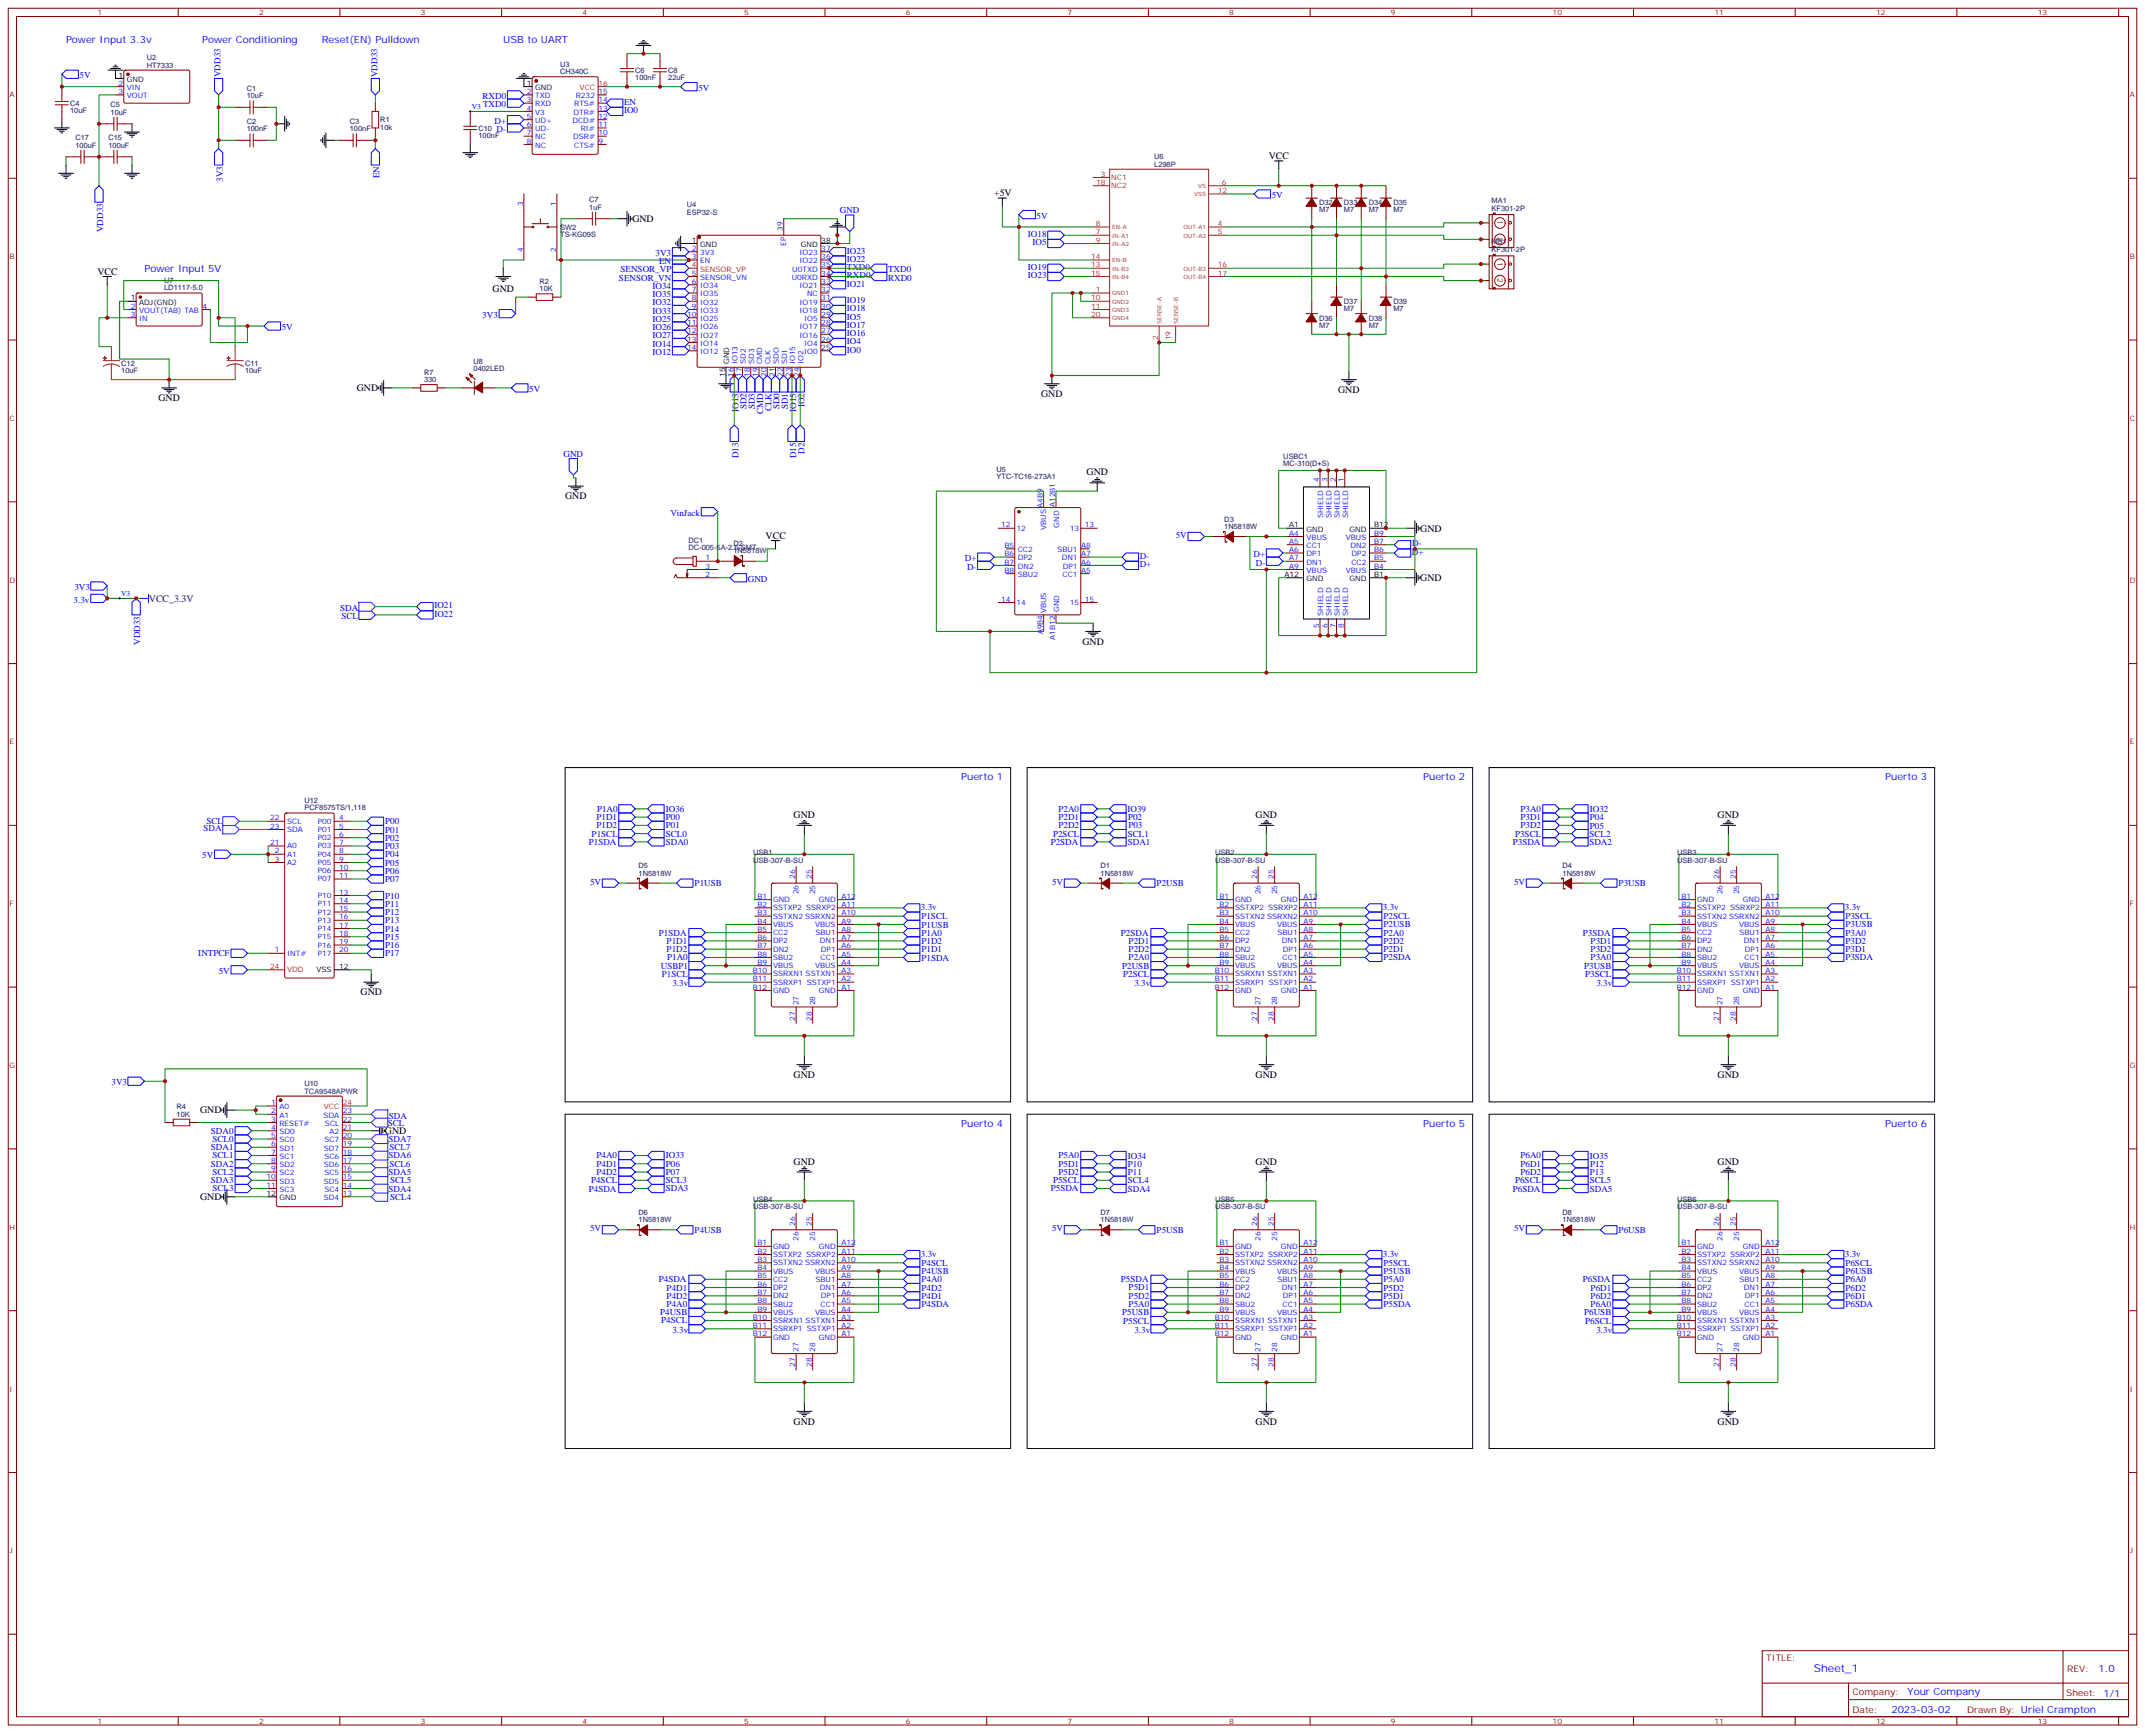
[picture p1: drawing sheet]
<svg xmlns="http://www.w3.org/2000/svg" width="917mm" height="742mm" viewBox="0 0 917 742" stroke-linecap="round" stroke-linejoin="round" font-family="sans-serif">
<defs><g id="words">
<text font-size="4.6" fill="#00f" x="775.6" y="714.6">Sheet_1</text>
<g font-size="4.2" fill="#00f">
<text x="28.2" y="18.4">Power Input 3.3v</text>
<text x="86.4" y="18.4">Power Conditioning</text>
<text x="137.6" y="18.4">Reset(EN) Pulldown</text>
<text x="215.2" y="18.4">USB to UART</text>
<text x="61.7" y="116.4">Power Input 5V</text>
<text x="411" y="333.4">Puerto 1</text>
<text x="608.5" y="333.4">Puerto 2</text>
<text x="806.1" y="333.4">Puerto 3</text>
<text x="411" y="481.5">Puerto 4</text>
<text x="608.5" y="481.5">Puerto 5</text>
<text x="806.1" y="481.5">Puerto 6</text>
<text x="897.3" y="714.8">1.0</text>
<text x="815.7" y="724.4">Your Company</text>
<text x="808.8" y="732.2">2023-03-02</text>
</g>
<g font-size="4.2">
<text x="542.6" y="68.1">VCC</text>
<text x="425.1" y="84">+5V</text>
<text x="270.4" y="94.9">GND</text>
<text x="41.6" y="117.5">VCC</text>
<text x="210.6" y="124.9">GND</text>
<text x="152.6" y="167.2">GND</text>
<text x="572.2" y="167.9">GND</text>
<text x="67.7" y="171.5">GND</text>
<text x="445.2" y="169.7">GND</text>
<text x="464.6" y="203.2">GND</text>
<text x="241.7" y="213.4">GND</text>
<text x="607.3" y="227.2">GND</text>
<text x="327.4" y="230.4">VCC</text>
<text x="607.3" y="248.4">GND</text>
<text x="462.8" y="275.5">GND</text>
<text x="339.4" y="349.6">GND</text>
<text x="536.9" y="349.6">GND</text>
<text x="734.5" y="349.6">GND</text>
<text x="154.2" y="425.5">GND</text>
<text x="339.4" y="460.7">GND</text>
<text x="536.9" y="460.7">GND</text>
<text x="734.5" y="460.7">GND</text>
<text x="85.5" y="475.9">GND</text>
<text x="164.6" y="484.7">GND</text>
<text x="339.4" y="497.8">GND</text>
<text x="536.9" y="497.8">GND</text>
<text x="734.5" y="497.8">GND</text>
<text x="85.5" y="513">GND</text>
<text x="339.4" y="608.9">GND</text>
<text x="536.9" y="608.9">GND</text>
<text x="734.5" y="608.9">GND</text>
</g>
<text font-size="4.2" fill="#000080" x="63.7" y="257.2">VCC_3.3V</text>
<g font-size="3.9" fill="#00f">
<text x="34" y="33.5">5V</text>
<text x="94.3" y="33" transform="rotate(-90 94.3 33)">VDD33</text>
<text x="161.4" y="33" transform="rotate(-90 161.4 33)">VDD33</text>
<text x="298.6" y="38.8">5V</text>
<text x="206.3" y="42.3">RXD0</text>
<text x="206.5" y="45.8">TXD0</text>
<text x="266.9" y="44.9">EN</text>
<text x="211.5" y="52.9">D+</text>
<text x="266.9" y="48.4">IO0</text>
<text x="212.4" y="56.4">D-</text>
<text x="95.2" y="77.8" transform="rotate(-90 95.2 77.8)">3V3</text>
<text x="162.3" y="76.2" transform="rotate(-90 162.3 76.2)">EN</text>
<text x="543.8" y="84.7">5V</text>
<text x="359.1" y="91.2">GND</text>
<text x="443.3" y="93.5">5V</text>
<text x="44.1" y="99.2" transform="rotate(-90 44.1 99.2)">VDD33</text>
<text x="439.5" y="101.3">IO18</text>
<text x="441.5" y="104.9">IO5</text>
<text x="280.3" y="109.4">3V3</text>
<text x="281.8" y="112.9">EN</text>
<text x="362.1" y="111.9">IO22</text>
<text x="362.1" y="108.4">IO23</text>
<text x="264.7" y="119.9">SENSOR_VN</text>
<text x="265.3" y="116.4">SENSOR_VP</text>
<text x="362.1" y="119">RXD0</text>
<text x="362.1" y="115.4">TXD0</text>
<text x="379.8" y="119.9">RXD0</text>
<text x="379.8" y="116.4">TXD0</text>
<text x="439.5" y="119">IO23</text>
<text x="439.5" y="115.4">IO19</text>
<text x="279" y="123.5">IO34</text>
<text x="362.1" y="122.5">IO21</text>
<text x="279" y="130.5">IO32</text>
<text x="279" y="127">IO35</text>
<text x="362.1" y="129.5">IO19</text>
<text x="206.2" y="135.8">3V3</text>
<text x="279" y="137.6">IO25</text>
<text x="279" y="134.1">IO33</text>
<text x="362.1" y="136.6">IO5</text>
<text x="362.1" y="133.1">IO18</text>
<text x="120.5" y="141.1">5V</text>
<text x="279" y="141.1">IO26</text>
<text x="362.1" y="143.7">IO16</text>
<text x="362.1" y="140.1">IO17</text>
<text x="279" y="148.2">IO14</text>
<text x="279" y="144.6">IO27</text>
<text x="362.1" y="147.2">IO4</text>
<text x="279" y="151.7">IO12</text>
<text x="362.1" y="150.7">IO0</text>
<text x="226.3" y="167.6">5V</text>
<text x="315.7" y="176.1" transform="rotate(-90 315.7 176.1)">IO13</text>
<text x="319.3" y="175" transform="rotate(-90 319.3 175)">SD2</text>
<text x="322.8" y="175" transform="rotate(-90 322.8 175)">SD3</text>
<text x="326.3" y="176.9" transform="rotate(-90 326.3 176.9)">CMD</text>
<text x="329.8" y="175.8" transform="rotate(-90 329.8 175.8)">CLK</text>
<text x="333.4" y="175" transform="rotate(-90 333.4 175)">SD0</text>
<text x="336.9" y="175" transform="rotate(-90 336.9 175)">SD1</text>
<text x="340.4" y="176" transform="rotate(-90 340.4 176)">IO15</text>
<text x="344" y="174.1" transform="rotate(-90 344 174.1)">IO2</text>
<text x="241" y="195.3">GND</text>
<text x="315.7" y="195.9" transform="rotate(-90 315.7 195.9)">D13</text>
<text x="340.4" y="195.9" transform="rotate(-90 340.4 195.9)">D15</text>
<text x="344" y="194" transform="rotate(-90 344 194)">D2</text>
<text x="286.6" y="220.5">VinJack</text>
<text x="502.8" y="230">5V</text>
<text x="603.8" y="233.5">D-</text>
<text x="412.6" y="239.9">D+</text>
<text x="487.4" y="238.9">D-</text>
<text x="536.1" y="238.2">D+</text>
<text x="603.8" y="237.1">D+</text>
<text x="413.5" y="243.5">D-</text>
<text x="487.4" y="242.4">D+</text>
<text x="537" y="241.7">D-</text>
<text x="319.8" y="248.7">GND</text>
<text x="31.5" y="257.5">3.3v</text>
<text x="31.8" y="252.2">3V3</text>
<text x="145.4" y="261.1">SDA</text>
<text x="185.7" y="260.1">IO21</text>
<text x="185.7" y="263.6">IO22</text>
<text x="146" y="264.7">SCL</text>
<text x="60" y="275.6" transform="rotate(-90 60 275.6)">VDD33</text>
<text x="255.3" y="347">P1A0</text>
<text x="284.7" y="347">IO36</text>
<text x="452.6" y="347">P2A0</text>
<text x="482.1" y="347">IO39</text>
<text x="650.2" y="347">P3A0</text>
<text x="679.8" y="347.1">IO32</text>
<text x="88.3" y="352.3">SCL</text>
<text x="164.7" y="352.3">P00</text>
<text x="255.1" y="350.5">P1D1</text>
<text x="284.7" y="350.6">P00</text>
<text x="452.6" y="350.5">P2D1</text>
<text x="482.4" y="350.6">P02</text>
<text x="650.2" y="350.5">P3D1</text>
<text x="679.8" y="350.6">P04</text>
<text x="87.1" y="355.3">SDA</text>
<text x="164.7" y="355.8">P01</text>
<text x="164.7" y="359.4">P02</text>
<text x="253" y="357.6">P1SCL</text>
<text x="255.1" y="354">P1D2</text>
<text x="284.7" y="354.1">P01</text>
<text x="284.7" y="357.6">SCL0</text>
<text x="450.3" y="357.6">P2SCL</text>
<text x="452.6" y="354">P2D2</text>
<text x="482.2" y="357.7">SCL1</text>
<text x="482.5" y="354.1">P03</text>
<text x="647.9" y="357.6">P3SCL</text>
<text x="650.2" y="354">P3D2</text>
<text x="679.7" y="357.6">SCL2</text>
<text x="679.8" y="354.1">P05</text>
<text x="164.7" y="362.9">P03</text>
<text x="251.8" y="361.1">P1SDA</text>
<text x="284.7" y="361.1">SDA0</text>
<text x="449.3" y="361.1">P2SDA</text>
<text x="482.2" y="361.2">SDA1</text>
<text x="646.9" y="361.1">P3SDA</text>
<text x="679.6" y="361.1">SDA2</text>
<text x="86.5" y="366.9">5V</text>
<text x="164.7" y="366.4">P04</text>
<text x="164.7" y="370">P05</text>
<text x="164.7" y="373.5">P06</text>
<text x="164.7" y="377">P07</text>
<text x="252.3" y="378.2">5V</text>
<text x="297" y="378.8">P1USB</text>
<text x="449.9" y="378.2">5V</text>
<text x="494.6" y="378.8">P2USB</text>
<text x="647.4" y="378.2">5V</text>
<text x="692.1" y="378.8">P3USB</text>
<text x="164.7" y="384.1">P10</text>
<text x="164.7" y="387.6">P11</text>
<text x="393.8" y="388.9">3.3v</text>
<text x="591.4" y="388.9">3.3v</text>
<text x="788.9" y="388.9">3.3v</text>
<text x="164.7" y="391.1">P12</text>
<text x="164.7" y="394.6">P13</text>
<text x="394" y="392.9">P1SCL</text>
<text x="591.6" y="392.8">P2SCL</text>
<text x="789.1" y="392.9">P3SCL</text>
<text x="164.7" y="398.2">P14</text>
<text x="164.7" y="401.7">P15</text>
<text x="281.7" y="399.9">P1SDA</text>
<text x="394.1" y="396.5">P1USB</text>
<text x="394.1" y="400">P1A0</text>
<text x="479.3" y="399.9">P2SDA</text>
<text x="591.6" y="399.9">P2A0</text>
<text x="591.6" y="396.4">P2USB</text>
<text x="676.9" y="399.9">P3SDA</text>
<text x="789.2" y="396.4">P3USB</text>
<text x="789.2" y="399.9">P3A0</text>
<text x="164.7" y="405.2">P16</text>
<text x="285.1" y="403.4">P1D1</text>
<text x="285.1" y="406.9">P1D2</text>
<text x="394.1" y="407.1">P1D1</text>
<text x="394.1" y="403.5">P1D2</text>
<text x="482.6" y="406.9">P2D2</text>
<text x="482.6" y="403.4">P2D1</text>
<text x="591.6" y="403.5">P2D2</text>
<text x="591.6" y="407">P2D1</text>
<text x="680.2" y="403.4">P3D1</text>
<text x="680.2" y="407">P3D2</text>
<text x="789.2" y="406.9">P3D1</text>
<text x="789.2" y="403.4">P3D2</text>
<text x="84.8" y="408.7">INTPCF</text>
<text x="164.7" y="408.8">P17</text>
<text x="285.3" y="410.5">P1A0</text>
<text x="394" y="410.6">P1SDA</text>
<text x="482.6" y="410.5">P2A0</text>
<text x="591.6" y="410.5">P2SDA</text>
<text x="680.2" y="410.5">P3A0</text>
<text x="789.1" y="410.5">P3SDA</text>
<text x="93.5" y="416.3">5V</text>
<text x="282.6" y="414">USBP1</text>
<text x="283" y="417.5">P1SCL</text>
<text x="479.9" y="414">P2USB</text>
<text x="480.3" y="417.5">P2SCL</text>
<text x="677.4" y="414">P3USB</text>
<text x="677.8" y="417.5">P3SCL</text>
<text x="287.5" y="421.5">3.3v</text>
<text x="485.1" y="421.5">3.3v</text>
<text x="682.6" y="421.5">3.3v</text>
<text x="47.7" y="463.9">3V3</text>
<text x="166.3" y="478.1">SDA</text>
<text x="90.2" y="484.6">SDA0</text>
<text x="165.8" y="481.1">SCL</text>
<text x="90.2" y="491.6">SDA1</text>
<text x="90.8" y="488.1">SCL0</text>
<text x="166.1" y="488.1">SDA7</text>
<text x="166.5" y="491.6">SCL7</text>
<text x="90.8" y="495.1">SCL1</text>
<text x="166.1" y="495.2">SDA6</text>
<text x="255.1" y="495.1">P4A0</text>
<text x="284.7" y="495.1">IO33</text>
<text x="452.6" y="495.1">P5A0</text>
<text x="482.2" y="495.2">IO34</text>
<text x="650.2" y="495.1">P6A0</text>
<text x="679.8" y="495.2">IO35</text>
<text x="90.2" y="498.7">SDA2</text>
<text x="90.8" y="502.2">SCL2</text>
<text x="166.1" y="502.2">SDA5</text>
<text x="166.5" y="498.7">SCL6</text>
<text x="255.1" y="502.2">P4D2</text>
<text x="255.1" y="498.7">P4D1</text>
<text x="284.7" y="502.2">P07</text>
<text x="284.7" y="498.8">P06</text>
<text x="452.6" y="498.7">P5D1</text>
<text x="452.6" y="502.2">P5D2</text>
<text x="482.2" y="498.8">P10</text>
<text x="482.2" y="502.3">P11</text>
<text x="650.2" y="502.2">P6D2</text>
<text x="650.2" y="498.7">P6D1</text>
<text x="679.8" y="502.1">P13</text>
<text x="679.9" y="498.7">P12</text>
<text x="90.2" y="505.7">SDA3</text>
<text x="90.8" y="509.3">SCL3</text>
<text x="166.1" y="509.3">SDA4</text>
<text x="166.8" y="505.8">SCL5</text>
<text x="251.8" y="509.3">P4SDA</text>
<text x="252.7" y="505.7">P4SCL</text>
<text x="284.7" y="505.7">SCL3</text>
<text x="284.7" y="509.3">SDA3</text>
<text x="449.3" y="509.3">P5SDA</text>
<text x="450.3" y="505.7">P5SCL</text>
<text x="482.2" y="509.4">SDA4</text>
<text x="482.2" y="505.8">SCL4</text>
<text x="646.9" y="509.3">P6SDA</text>
<text x="647.9" y="505.7">P6SCL</text>
<text x="679.8" y="505.8">SCL5</text>
<text x="679.8" y="509.4">SDA5</text>
<text x="166.8" y="512.8">SCL4</text>
<text x="252.3" y="526.3">5V</text>
<text x="297" y="527">P4USB</text>
<text x="449.9" y="526.3">5V</text>
<text x="494.6" y="527">P5USB</text>
<text x="647.4" y="526.3">5V</text>
<text x="692.1" y="527">P6USB</text>
<text x="393.8" y="537.1">3.3v</text>
<text x="591.4" y="537.1">3.3v</text>
<text x="788.9" y="537.1">3.3v</text>
<text x="394.1" y="541.1">P4SCL</text>
<text x="394.1" y="544.6">P4USB</text>
<text x="591.6" y="544.6">P5USB</text>
<text x="591.6" y="541.1">P5SCL</text>
<text x="789.1" y="541.1">P6SCL</text>
<text x="789.2" y="544.6">P6USB</text>
<text x="281.7" y="548">P4SDA</text>
<text x="285.1" y="551.6">P4D1</text>
<text x="394.1" y="548.1">P4A0</text>
<text x="394.1" y="551.6">P4D2</text>
<text x="479.3" y="548.1">P5SDA</text>
<text x="482.6" y="551.6">P5D1</text>
<text x="591.6" y="551.6">P5D2</text>
<text x="591.6" y="548.1">P5A0</text>
<text x="676.8" y="548">P6SDA</text>
<text x="680.2" y="551.6">P6D1</text>
<text x="789.2" y="548.2">P6A0</text>
<text x="789.2" y="551.7">P6D2</text>
<text x="285.1" y="555.1">P4D2</text>
<text x="394.1" y="555.2">P4D1</text>
<text x="482.6" y="555.1">P5D2</text>
<text x="591.6" y="555.2">P5D1</text>
<text x="680.2" y="555.1">P6D2</text>
<text x="789.2" y="555.2">P6D1</text>
<text x="282.3" y="562.2">P4USB</text>
<text x="285.1" y="558.6">P4A0</text>
<text x="394" y="558.7">P4SDA</text>
<text x="479.9" y="562.2">P5USB</text>
<text x="482.6" y="558.6">P5A0</text>
<text x="591.6" y="558.7">P5SDA</text>
<text x="677.4" y="562.2">P6USB</text>
<text x="680.2" y="558.6">P6A0</text>
<text x="789.1" y="558.7">P6SDA</text>
<text x="282.7" y="565.7">P4SCL</text>
<text x="287.5" y="569.7">3.3v</text>
<text x="480.3" y="565.7">P5SCL</text>
<text x="485.1" y="569.7">3.3v</text>
<text x="677.8" y="565.7">P6SCL</text>
<text x="682.6" y="569.7">3.3v</text>
</g>
<g font-size="3.9" fill="#800">
<text x="755.3" y="710.1">TITLE:</text>
<text x="883.9" y="714.8">REV:</text>
<text x="792.2" y="724.3">Company:</text>
<text x="883.6" y="725">Sheet: 1/1</text>
<text x="792.2" y="732">Date:</text>
<text x="841.2" y="732.1">Drawn By: Uriel Crampton</text>
</g>
<g font-size="3.2" fill="#800">
<text x="41.6" y="6.5">1</text>
<text x="110.8" y="6.5">2</text>
<text x="179.9" y="6.5">3</text>
<text x="249.1" y="6.5">4</text>
<text x="318.2" y="6.5">5</text>
<text x="387.3" y="6.5">6</text>
<text x="456.5" y="6.5">7</text>
<text x="525.6" y="6.5">8</text>
<text x="594.8" y="6.5">9</text>
<text x="663.9" y="6.5">10</text>
<text x="733.1" y="6.5">11</text>
<text x="802.2" y="6.5">12</text>
<text x="871.4" y="6.5">13</text>
<text x="4.1" y="41.6">A</text>
<text x="910.7" y="41.6">A</text>
<text x="640.3" y="94.2" transform="rotate(90 640.3 94.2)">1</text>
<text x="640.3" y="101.3" transform="rotate(90 640.3 101.3)">2</text>
<text x="4.1" y="110.8">B</text>
<text x="640.3" y="111.9" transform="rotate(90 640.3 111.9)">1</text>
<text x="910.7" y="110.8">B</text>
<text x="640.3" y="119" transform="rotate(90 640.3 119)">2</text>
<text x="4.1" y="179.9">C</text>
<text x="910.7" y="179.9">C</text>
<text x="4.1" y="249.1">D</text>
<text x="910.7" y="249.1">D</text>
<text x="4.1" y="318.2">E</text>
<text x="910.7" y="318.2">E</text>
<text x="4.1" y="387.4">F</text>
<text x="910.7" y="387.4">F</text>
<text x="4.1" y="456.5">G</text>
<text x="910.7" y="456.5">G</text>
<text x="4.1" y="525.6">H</text>
<text x="910.7" y="525.6">H</text>
<text x="4.1" y="594.8">I</text>
<text x="910.7" y="594.8">I</text>
<text x="4.1" y="663.9">J</text>
<text x="910.7" y="663.9">J</text>
<text x="41.6" y="736.8">1</text>
<text x="110.8" y="736.8">2</text>
<text x="179.9" y="736.8">3</text>
<text x="249.1" y="736.8">4</text>
<text x="318.2" y="736.8">5</text>
<text x="387.3" y="736.8">6</text>
<text x="456.5" y="736.8">7</text>
<text x="525.6" y="736.8">8</text>
<text x="594.8" y="736.8">9</text>
<text x="663.9" y="736.8">10</text>
<text x="733.1" y="736.8">11</text>
<text x="802.2" y="736.8">12</text>
<text x="871.4" y="736.8">13</text>
</g>
<g font-size="3.2" fill="#000080">
<text x="62.8" y="28.9">HT7333</text>
<text x="62.8" y="25.8">U2</text>
<text x="239.6" y="28.6">U3</text>
<text x="239.5" y="31.7">CH340C</text>
<text x="271.6" y="34.3">100nF</text>
<text x="271.6" y="31.1">C6</text>
<text x="285.8" y="34.3">22uF</text>
<text x="285.8" y="31.2">C8</text>
<text x="105.5" y="42">10uF</text>
<text x="105.5" y="38.8">C1</text>
<text x="30" y="45.2">C4</text>
<text x="47.3" y="45.9">C5</text>
<text x="30" y="48.4">10uF</text>
<text x="47.3" y="49">10uF</text>
<text x="105.5" y="52.9">C2</text>
<text x="149.6" y="52.9">C3</text>
<text x="162.6" y="52.3">R1</text>
<text x="32.3" y="59.9">C17</text>
<text x="46.4" y="59.9">C15</text>
<text x="105.5" y="56.1">100nF</text>
<text x="149.6" y="56.1">100nF</text>
<text x="162.6" y="55.5">10k</text>
<text x="204.6" y="59">100nF</text>
<text x="204.6" y="55.8">C10</text>
<text x="32.3" y="63.1">100uF</text>
<text x="46.4" y="63.1">100uF</text>
<text x="493.6" y="71.3">L298P</text>
<text x="493.6" y="68.1">U6</text>
<text x="251.9" y="86.4">C7</text>
<text x="251.9" y="89.6">1uF</text>
<text x="293.7" y="88.6">U4</text>
<text x="564.1" y="87.6">D32</text>
<text x="574.7" y="87.6">D33</text>
<text x="585.3" y="87.6">D34</text>
<text x="595.8" y="87.6">D35</text>
<text x="637.8" y="86.8">MA1</text>
<text x="293.7" y="91.7">ESP32-S</text>
<text x="564.1" y="90.7">M7</text>
<text x="574.7" y="90.7">M7</text>
<text x="585.3" y="90.7">M7</text>
<text x="595.8" y="90.7">M7</text>
<text x="637.8" y="90">KF301-2P</text>
<text x="239.5" y="101.4">TS-KG09S</text>
<text x="239.5" y="98.2">SW2</text>
<text x="637.8" y="107.7">KF301-2P</text>
<text x="637.8" y="104.4">MB1</text>
<text x="70.2" y="124.1">LD1117-5.0</text>
<text x="70.2" y="121.1">U7</text>
<text x="230.7" y="124.5">10K</text>
<text x="230.7" y="121.4">R2</text>
<text x="574.7" y="129.9">D37</text>
<text x="595.8" y="129.9">D39</text>
<text x="564.1" y="137">D36</text>
<text x="574.7" y="133.1">M7</text>
<text x="585.3" y="137">D38</text>
<text x="595.8" y="133.1">M7</text>
<text x="564.1" y="140.1">M7</text>
<text x="585.3" y="140.1">M7</text>
<text x="202.5" y="155.6">U8</text>
<text x="51.9" y="159.5">10uF</text>
<text x="51.9" y="156.4">C12</text>
<text x="104.8" y="159.5">10uF</text>
<text x="104.8" y="156.4">C11</text>
<text x="181.3" y="160.2">R7</text>
<text x="202.5" y="158.8">0402LED</text>
<text x="181.3" y="163.3">330</text>
<text x="548.8" y="196.1">USBC1</text>
<text x="426.2" y="201.8">U5</text>
<text x="548.8" y="199.3">MC-310(D+S)</text>
<text x="426.2" y="204.9">YTC-TC16-273A1</text>
<text x="523.5" y="226.1">1N5818W</text>
<text x="523.5" y="223">D3</text>
<text x="294.4" y="232.2">DC1</text>
<text x="313.6" y="233.2">D2</text>
<text x="294.4" y="235.2">DC-005-5A-2.5-SMT</text>
<text x="313.6" y="236.4">1N5818W</text>
<text x="130.2" y="346.3">PCF8575TS/1,118</text>
<text x="130.2" y="343.4">U12</text>
<text x="322.1" y="365.4">USB1</text>
<text x="519.6" y="365.4">USB2</text>
<text x="717.2" y="365.4">USB3</text>
<text x="273.1" y="371.2">D5</text>
<text x="322.1" y="368.7">USB-307-B-SU</text>
<text x="470.6" y="371.2">D1</text>
<text x="519.6" y="368.7">USB-307-B-SU</text>
<text x="668.2" y="371.2">D4</text>
<text x="717.2" y="368.7">USB-307-B-SU</text>
<text x="273.1" y="374.3">1N5818W</text>
<text x="470.6" y="374.3">1N5818W</text>
<text x="668.2" y="374.3">1N5818W</text>
<text x="130.2" y="467.4">TCA9548APWR</text>
<text x="130.2" y="464.3">U10</text>
<text x="75.5" y="477.3">10K</text>
<text x="75.5" y="474.2">R4</text>
<text x="322.1" y="513.6">USB4</text>
<text x="519.6" y="513.6">USB5</text>
<text x="717.2" y="513.6">USB6</text>
<text x="273.1" y="519.3">D6</text>
<text x="322.1" y="516.8">USB-307-B-SU</text>
<text x="470.6" y="519.3">D7</text>
<text x="519.6" y="516.8">USB-307-B-SU</text>
<text x="668.2" y="519.3">D8</text>
<text x="717.2" y="516.8">USB-307-B-SU</text>
<text x="273.1" y="522.5">1N5818W</text>
<text x="470.6" y="522.5">1N5818W</text>
<text x="668.2" y="522.5">1N5818W</text>
</g>
<g font-size="3.2">
<text x="50.7" y="33.2">1</text>
<text x="54.2" y="34.9">GND</text>
<text x="225.3" y="36.7">1</text>
<text x="228.8" y="38.5">GND</text>
<text x="295.9" y="103.7">1</text>
<text x="299.4" y="105.5">GND</text>
<text x="342.4" y="105.5">GND</text>
<text x="351.2" y="103.7">38</text>
<text x="56" y="128.4">1</text>
<text x="59.5" y="130.2">ADJ(GND)</text>
<text x="311.9" y="155.7" transform="rotate(-90 311.9 155.7)">GND</text>
<text x="310.1" y="161.2" transform="rotate(-90 310.1 161.2)">15</text>
<text x="551.3" y="225.4">A1</text>
<text x="558.7" y="227.2">GND</text>
<text x="577" y="227.2">GND</text>
<text x="587.6" y="225.4">B12</text>
<text x="549.2" y="246.6">A12</text>
<text x="558.7" y="248.4">GND</text>
<text x="577" y="248.4">GND</text>
<text x="587.6" y="246.6">B1</text>
<text x="135.3" y="415.6">VSS</text>
<text x="145" y="414.2">12</text>
<text x="114" y="511.2">12</text>
<text x="119.5" y="512.9">GND</text>
</g>
<g font-size="3.2" fill="#00f">
<text x="50.7" y="36.7">2</text>
<text x="50.7" y="40.2">3</text>
<text x="54.2" y="38.5">VIN</text>
<text x="54.2" y="42">VOUT</text>
<text x="225.3" y="40.2">2</text>
<text x="228.8" y="42">TXD</text>
<text x="246.2" y="42">R232</text>
<text x="255.9" y="40.2">15</text>
<text x="201.8" y="46.7">V3</text>
<text x="225.3" y="43.7">3</text>
<text x="225.3" y="47.3">4</text>
<text x="228.8" y="45.5">RXD</text>
<text x="245.5" y="45.5">RTS#</text>
<text x="255.9" y="47.3">13</text>
<text x="255.9" y="43.7">14</text>
<text x="225.3" y="50.8">5</text>
<text x="228.8" y="49">V3</text>
<text x="228.8" y="52.6">UD+</text>
<text x="244.8" y="52.6">DCD#</text>
<text x="245.3" y="49">DTR#</text>
<text x="255.9" y="50.8">12</text>
<text x="225.3" y="54.3">6</text>
<text x="225.3" y="57.9">7</text>
<text x="228.8" y="56.1">UD-</text>
<text x="228.8" y="59.6">NC</text>
<text x="245" y="59.6">DSR#</text>
<text x="248.3" y="56.1">RI#</text>
<text x="255.9" y="57.9">10</text>
<text x="255.9" y="54.3">11</text>
<text x="225.3" y="61.4">8</text>
<text x="228.8" y="63.1">NC</text>
<text x="245.5" y="63.1">CTS#</text>
<text x="255.9" y="61.4">9</text>
<text x="223.7" y="88.2" transform="rotate(-90 223.7 88.2)">3</text>
<text x="237.8" y="88.2" transform="rotate(-90 237.8 88.2)">1</text>
<text x="334.8" y="98.8" transform="rotate(-90 334.8 98.8)">39</text>
<text x="223.7" y="107.9" transform="rotate(-90 223.7 107.9)">4</text>
<text x="237.8" y="107.9" transform="rotate(-90 237.8 107.9)">2</text>
<text x="295.9" y="107.2">2</text>
<text x="336.2" y="105.2" transform="rotate(-90 336.2 105.2)">EP</text>
<text x="351.2" y="107.2">37</text>
<text x="295.9" y="110.8">3</text>
<text x="299.4" y="109">3V3</text>
<text x="299.4" y="112.5">EN</text>
<text x="341.8" y="112.5">IO22</text>
<text x="341.8" y="109">IO23</text>
<text x="351.2" y="110.8">36</text>
<text x="295.9" y="117.8">5</text>
<text x="299.4" y="119.6">SENSOR_VN</text>
<text x="338.5" y="119.6">U0RXD</text>
<text x="338.8" y="116.1">U0TXD</text>
<text x="351.2" y="117.8">34</text>
<text x="351.2" y="114.3">35</text>
<text x="295.9" y="121.4">6</text>
<text x="295.9" y="124.9">7</text>
<text x="299.4" y="123.1">IO34</text>
<text x="341.8" y="123.1">IO21</text>
<text x="351.2" y="124.9">32</text>
<text x="351.2" y="121.4">33</text>
<text x="56" y="131.9">2</text>
<text x="86.6" y="131.9">4</text>
<text x="295.9" y="128.4">8</text>
<text x="295.9" y="131.9">9</text>
<text x="299.4" y="126.6">IO35</text>
<text x="299.4" y="130.2">IO32</text>
<text x="341.8" y="130.2">IO19</text>
<text x="345.1" y="126.6">NC</text>
<text x="351.2" y="131.9">30</text>
<text x="351.2" y="128.4">31</text>
<text x="56" y="135.5">3</text>
<text x="59.5" y="137.2">IN</text>
<text x="59.5" y="133.7">VOUT(TAB) TAB</text>
<text x="293.9" y="135.5">10</text>
<text x="299.4" y="133.7">IO33</text>
<text x="299.4" y="137.2">IO25</text>
<text x="341.8" y="133.7">IO18</text>
<text x="343.9" y="137.2">IO5</text>
<text x="351.2" y="135.5">29</text>
<text x="293.9" y="139">11</text>
<text x="293.9" y="142.5">12</text>
<text x="299.4" y="140.8">IO26</text>
<text x="341.8" y="140.8">IO17</text>
<text x="351.2" y="142.5">27</text>
<text x="351.2" y="139">28</text>
<text x="293.9" y="146.1">13</text>
<text x="293.9" y="149.6">14</text>
<text x="299.4" y="144.3">IO27</text>
<text x="299.4" y="147.8">IO14</text>
<text x="341.8" y="144.3">IO16</text>
<text x="343.9" y="147.8">IO4</text>
<text x="351.2" y="149.6">25</text>
<text x="351.2" y="146.1">26</text>
<text x="299.4" y="151.3">IO12</text>
<text x="315.4" y="155.7" transform="rotate(-90 315.4 155.7)">IO13</text>
<text x="318.9" y="155.7" transform="rotate(-90 318.9 155.7)">SD2</text>
<text x="322.4" y="155.7" transform="rotate(-90 322.4 155.7)">SD3</text>
<text x="326" y="155.7" transform="rotate(-90 326 155.7)">CMD</text>
<text x="329.5" y="155.7" transform="rotate(-90 329.5 155.7)">CLK</text>
<text x="333" y="155.7" transform="rotate(-90 333 155.7)">SDO</text>
<text x="336.5" y="155.7" transform="rotate(-90 336.5 155.7)">SDI</text>
<text x="340.1" y="155.7" transform="rotate(-90 340.1 155.7)">IO15</text>
<text x="343.6" y="155.7" transform="rotate(-90 343.6 155.7)">IO2</text>
<text x="343.9" y="151.3">IO0</text>
<text x="313.6" y="161.2" transform="rotate(-90 313.6 161.2)">16</text>
<text x="317.1" y="161.2" transform="rotate(-90 317.1 161.2)">17</text>
<text x="320.7" y="161.2" transform="rotate(-90 320.7 161.2)">18</text>
<text x="324.2" y="161.2" transform="rotate(-90 324.2 161.2)">19</text>
<text x="327.7" y="161.2" transform="rotate(-90 327.7 161.2)">20</text>
<text x="331.3" y="161.2" transform="rotate(-90 331.3 161.2)">21</text>
<text x="334.8" y="161.2" transform="rotate(-90 334.8 161.2)">22</text>
<text x="338.3" y="161.2" transform="rotate(-90 338.3 161.2)">23</text>
<text x="341.8" y="161.2" transform="rotate(-90 341.8 161.2)">24</text>
<text x="564.1" y="206.2" transform="rotate(-90 564.1 206.2)">4</text>
<text x="567.6" y="206.2" transform="rotate(-90 567.6 206.2)">3</text>
<text x="571.1" y="206.2" transform="rotate(-90 571.1 206.2)">2</text>
<text x="574.7" y="206.2" transform="rotate(-90 574.7 206.2)">1</text>
<text x="445.9" y="217" transform="rotate(-90 445.9 217)">A4B9</text>
<text x="451.2" y="216.8" transform="rotate(-90 451.2 216.8)">A12B1</text>
<text x="565.9" y="221.5" transform="rotate(-90 565.9 221.5)">SHIELD</text>
<text x="569.4" y="221.5" transform="rotate(-90 569.4 221.5)">SHIELD</text>
<text x="572.9" y="221.5" transform="rotate(-90 572.9 221.5)">SHIELD</text>
<text x="576.4" y="221.5" transform="rotate(-90 576.4 221.5)">SHIELD</text>
<text x="428.1" y="225.4">12</text>
<text x="434.6" y="226.8">12</text>
<text x="447.3" y="226.5" transform="rotate(-90 447.3 226.5)">VBUS</text>
<text x="453" y="225.5" transform="rotate(-90 453 225.5)">GND</text>
<text x="457.4" y="226.8">13</text>
<text x="463.9" y="225.4">13</text>
<text x="551.3" y="229">A4</text>
<text x="551.3" y="232.5">A5</text>
<text x="558.7" y="230.7">VBUS</text>
<text x="575.5" y="230.7">VBUS</text>
<text x="587.6" y="232.5">B7</text>
<text x="587.6" y="229">B9</text>
<text x="301.6" y="239.5">1</text>
<text x="429.5" y="234.2">B5</text>
<text x="429.5" y="237.8">B6</text>
<text x="435.2" y="236">CC2</text>
<text x="435.2" y="239.5">DP2</text>
<text x="452.2" y="236">SBU1</text>
<text x="454" y="239.5">DN1</text>
<text x="462.3" y="234.2">A8</text>
<text x="462.3" y="237.8">A7</text>
<text x="551.3" y="236">A6</text>
<text x="551.3" y="239.5">A7</text>
<text x="558.7" y="234.2">CC1</text>
<text x="558.7" y="237.8">DP1</text>
<text x="577.5" y="234.2">DN2</text>
<text x="577.9" y="237.8">DP2</text>
<text x="587.6" y="239.5">B5</text>
<text x="587.6" y="236">B6</text>
<text x="301.6" y="243.1">3</text>
<text x="429.5" y="244.8">B8</text>
<text x="429.5" y="241.3">B7</text>
<text x="435.2" y="243.1">DN2</text>
<text x="454.5" y="243.1">DP1</text>
<text x="462.3" y="244.8">A5</text>
<text x="462.3" y="241.3">A6</text>
<text x="551.3" y="243.1">A9</text>
<text x="558.7" y="241.3">DN1</text>
<text x="558.7" y="244.8">VBUS</text>
<text x="575.5" y="244.8">VBUS</text>
<text x="577.9" y="241.3">CC2</text>
<text x="587.6" y="243.1">B4</text>
<text x="301.6" y="246.6">2</text>
<text x="435.2" y="246.6">SBU2</text>
<text x="454.4" y="246.6">CC1</text>
<text x="51.9" y="254.9">V3</text>
<text x="428.1" y="257.2">14</text>
<text x="463.9" y="257.2">15</text>
<text x="434.6" y="258.6">14</text>
<text x="447.3" y="262.1" transform="rotate(-90 447.3 262.1)">VBUS</text>
<text x="453" y="261.5" transform="rotate(-90 453 261.5)">GND</text>
<text x="457.4" y="258.6">15</text>
<text x="565.9" y="263.3" transform="rotate(-90 565.9 263.3)">SHIELD</text>
<text x="569.4" y="263.3" transform="rotate(-90 569.4 263.3)">SHIELD</text>
<text x="572.9" y="263.3" transform="rotate(-90 572.9 263.3)">SHIELD</text>
<text x="576.4" y="263.3" transform="rotate(-90 576.4 263.3)">SHIELD</text>
<text x="564.1" y="268.5" transform="rotate(-90 564.1 268.5)">5</text>
<text x="567.6" y="268.5" transform="rotate(-90 567.6 268.5)">6</text>
<text x="571.1" y="268.5" transform="rotate(-90 571.1 268.5)">7</text>
<text x="574.7" y="268.5" transform="rotate(-90 574.7 268.5)">8</text>
<text x="445.9" y="271.2" transform="rotate(-90 445.9 271.2)">A9B4</text>
<text x="451.2" y="273.4" transform="rotate(-90 451.2 273.4)">A1B12</text>
<text x="115.6" y="350.7">22</text>
<text x="122.8" y="352.1">SCL</text>
<text x="135.9" y="352.1">P00</text>
<text x="145" y="350.7">4</text>
<text x="115.6" y="354.2">23</text>
<text x="122.8" y="355.6">SDA</text>
<text x="135.9" y="355.6">P01</text>
<text x="135.9" y="359.1">P02</text>
<text x="145" y="354.2">5</text>
<text x="145" y="357.7">6</text>
<text x="115.6" y="361.2">21</text>
<text x="117.6" y="364.8">2</text>
<text x="122.8" y="362.7">A0</text>
<text x="135.9" y="362.7">P03</text>
<text x="145" y="361.2">7</text>
<text x="145" y="364.8">8</text>
<text x="117.6" y="368.3">3</text>
<text x="122.8" y="366.2">A1</text>
<text x="122.8" y="369.7">A2</text>
<text x="135.9" y="366.2">P04</text>
<text x="135.9" y="369.7">P05</text>
<text x="145" y="368.3">9</text>
<text x="145" y="371.8">10</text>
<text x="135.9" y="373.2">P06</text>
<text x="135.9" y="376.8">P07</text>
<text x="145" y="375.4">11</text>
<text x="340.1" y="375.7" transform="rotate(-90 340.1 375.7)">26</text>
<text x="347.1" y="375.7" transform="rotate(-90 347.1 375.7)">25</text>
<text x="537.6" y="375.7" transform="rotate(-90 537.6 375.7)">26</text>
<text x="544.7" y="375.7" transform="rotate(-90 544.7 375.7)">25</text>
<text x="735.2" y="375.7" transform="rotate(-90 735.2 375.7)">26</text>
<text x="742.2" y="375.7" transform="rotate(-90 742.2 375.7)">25</text>
<text x="135.9" y="383.8">P10</text>
<text x="145" y="382.4">13</text>
<text x="341.5" y="382.2" transform="rotate(-90 341.5 382.2)">26</text>
<text x="348.5" y="382.2" transform="rotate(-90 348.5 382.2)">25</text>
<text x="539" y="382.2" transform="rotate(-90 539 382.2)">26</text>
<text x="546.1" y="382.2" transform="rotate(-90 546.1 382.2)">25</text>
<text x="736.6" y="382.2" transform="rotate(-90 736.6 382.2)">26</text>
<text x="743.7" y="382.2" transform="rotate(-90 743.7 382.2)">25</text>
<text x="135.9" y="387.4">P11</text>
<text x="145" y="385.9">14</text>
<text x="145" y="389.5">15</text>
<text x="323.9" y="387.7">B2</text>
<text x="323.9" y="384.2">B1</text>
<text x="330.6" y="389.1">SSTXP2 SSRXP2</text>
<text x="330.6" y="385.6">GND</text>
<text x="350.1" y="385.6">GND</text>
<text x="359.8" y="387.7">A11</text>
<text x="359.8" y="384.2">A12</text>
<text x="521.4" y="387.7">B2</text>
<text x="521.4" y="384.2">B1</text>
<text x="528.1" y="389.1">SSTXP2 SSRXP2</text>
<text x="528.1" y="385.6">GND</text>
<text x="547.6" y="385.6">GND</text>
<text x="557.4" y="387.7">A11</text>
<text x="557.4" y="384.2">A12</text>
<text x="719" y="387.7">B2</text>
<text x="719" y="384.2">B1</text>
<text x="725.7" y="389.1">SSTXP2 SSRXP2</text>
<text x="725.7" y="385.6">GND</text>
<text x="745.2" y="385.6">GND</text>
<text x="754.9" y="387.7">A11</text>
<text x="754.9" y="384.2">A12</text>
<text x="135.9" y="390.9">P12</text>
<text x="135.9" y="394.4">P13</text>
<text x="145" y="393">16</text>
<text x="323.9" y="394.8">B4</text>
<text x="323.9" y="391.2">B3</text>
<text x="330.6" y="392.6">SSTXN2 SSRXN2</text>
<text x="359.8" y="394.8">A9</text>
<text x="359.8" y="391.2">A10</text>
<text x="521.4" y="394.8">B4</text>
<text x="521.4" y="391.2">B3</text>
<text x="528.1" y="392.6">SSTXN2 SSRXN2</text>
<text x="557.4" y="394.8">A9</text>
<text x="557.4" y="391.2">A10</text>
<text x="719" y="394.8">B4</text>
<text x="719" y="391.2">B3</text>
<text x="725.7" y="392.6">SSTXN2 SSRXN2</text>
<text x="754.9" y="394.8">A9</text>
<text x="754.9" y="391.2">A10</text>
<text x="135.9" y="397.9">P14</text>
<text x="135.9" y="401.5">P15</text>
<text x="145" y="396.5">17</text>
<text x="145" y="400.1">18</text>
<text x="323.9" y="401.8">B6</text>
<text x="323.9" y="398.3">B5</text>
<text x="330.6" y="399.7">CC2</text>
<text x="330.6" y="396.2">VBUS</text>
<text x="348.5" y="396.2">VBUS</text>
<text x="348.7" y="399.7">SBU1</text>
<text x="359.8" y="401.8">A7</text>
<text x="359.8" y="398.3">A8</text>
<text x="521.4" y="401.8">B6</text>
<text x="521.4" y="398.3">B5</text>
<text x="528.1" y="399.7">CC2</text>
<text x="528.1" y="396.2">VBUS</text>
<text x="546.1" y="396.2">VBUS</text>
<text x="546.2" y="399.7">SBU1</text>
<text x="557.4" y="401.8">A7</text>
<text x="557.4" y="398.3">A8</text>
<text x="719" y="401.8">B6</text>
<text x="719" y="398.3">B5</text>
<text x="725.7" y="399.7">CC2</text>
<text x="725.7" y="396.2">VBUS</text>
<text x="743.6" y="396.2">VBUS</text>
<text x="743.8" y="399.7">SBU1</text>
<text x="754.9" y="401.8">A7</text>
<text x="754.9" y="398.3">A8</text>
<text x="117.6" y="407.1">1</text>
<text x="135.9" y="405">P16</text>
<text x="145" y="403.6">19</text>
<text x="145" y="407.1">20</text>
<text x="323.9" y="405.3">B7</text>
<text x="330.6" y="406.8">DN2</text>
<text x="330.6" y="403.2">DP2</text>
<text x="350.5" y="403.2">DN1</text>
<text x="351" y="406.8">DP1</text>
<text x="359.8" y="405.3">A6</text>
<text x="521.4" y="405.3">B7</text>
<text x="528.1" y="406.8">DN2</text>
<text x="528.1" y="403.2">DP2</text>
<text x="548.1" y="403.2">DN1</text>
<text x="548.5" y="406.8">DP1</text>
<text x="557.4" y="405.3">A6</text>
<text x="719" y="405.3">B7</text>
<text x="725.7" y="406.8">DN2</text>
<text x="725.7" y="403.2">DP2</text>
<text x="745.6" y="403.2">DN1</text>
<text x="746.1" y="406.8">DP1</text>
<text x="754.9" y="405.3">A6</text>
<text x="122.8" y="408.5">INT#</text>
<text x="135.9" y="408.5">P17</text>
<text x="323.9" y="412.4">B9</text>
<text x="323.9" y="408.9">B8</text>
<text x="330.6" y="413.8">VBUS</text>
<text x="330.6" y="410.3">SBU2</text>
<text x="348.5" y="413.8">VBUS</text>
<text x="350.9" y="410.3">CC1</text>
<text x="359.8" y="412.4">A4</text>
<text x="359.8" y="408.9">A5</text>
<text x="521.4" y="412.4">B9</text>
<text x="521.4" y="408.9">B8</text>
<text x="528.1" y="413.8">VBUS</text>
<text x="528.1" y="410.3">SBU2</text>
<text x="546.1" y="413.8">VBUS</text>
<text x="548.5" y="410.3">CC1</text>
<text x="557.4" y="412.4">A4</text>
<text x="557.4" y="408.9">A5</text>
<text x="719" y="412.4">B9</text>
<text x="719" y="408.9">B8</text>
<text x="725.7" y="413.8">VBUS</text>
<text x="725.7" y="410.3">SBU2</text>
<text x="743.6" y="413.8">VBUS</text>
<text x="746" y="410.3">CC1</text>
<text x="754.9" y="412.4">A4</text>
<text x="754.9" y="408.9">A5</text>
<text x="321.9" y="419.5">B11</text>
<text x="321.9" y="415.9">B10</text>
<text x="330.6" y="417.3">SSRXN1 SSTXN1</text>
<text x="359.8" y="419.5">A2</text>
<text x="359.8" y="415.9">A3</text>
<text x="519.4" y="419.5">B11</text>
<text x="519.4" y="415.9">B10</text>
<text x="528.1" y="417.3">SSRXN1 SSTXN1</text>
<text x="557.4" y="419.5">A2</text>
<text x="557.4" y="415.9">A3</text>
<text x="717" y="419.5">B11</text>
<text x="717" y="415.9">B10</text>
<text x="725.7" y="417.3">SSRXN1 SSTXN1</text>
<text x="754.9" y="419.5">A2</text>
<text x="754.9" y="415.9">A3</text>
<text x="321.9" y="423">B12</text>
<text x="330.6" y="424.4">GND</text>
<text x="330.6" y="420.9">SSRXP1 SSTXP1</text>
<text x="350.1" y="424.4">GND</text>
<text x="359.8" y="423">A1</text>
<text x="519.4" y="423">B12</text>
<text x="528.1" y="424.4">GND</text>
<text x="528.1" y="420.9">SSRXP1 SSTXP1</text>
<text x="547.6" y="424.4">GND</text>
<text x="557.4" y="423">A1</text>
<text x="717" y="423">B12</text>
<text x="725.7" y="424.4">GND</text>
<text x="725.7" y="420.9">SSRXP1 SSTXP1</text>
<text x="745.2" y="424.4">GND</text>
<text x="754.9" y="423">A1</text>
<text x="341.5" y="429.7" transform="rotate(-90 341.5 429.7)">27</text>
<text x="348.5" y="429.7" transform="rotate(-90 348.5 429.7)">28</text>
<text x="539" y="429.7" transform="rotate(-90 539 429.7)">27</text>
<text x="546.1" y="429.7" transform="rotate(-90 546.1 429.7)">28</text>
<text x="736.6" y="429.7" transform="rotate(-90 736.6 429.7)">27</text>
<text x="743.7" y="429.7" transform="rotate(-90 743.7 429.7)">28</text>
<text x="340.1" y="436.2" transform="rotate(-90 340.1 436.2)">27</text>
<text x="347.1" y="436.2" transform="rotate(-90 347.1 436.2)">28</text>
<text x="537.6" y="436.2" transform="rotate(-90 537.6 436.2)">27</text>
<text x="544.7" y="436.2" transform="rotate(-90 544.7 436.2)">28</text>
<text x="735.2" y="436.2" transform="rotate(-90 735.2 436.2)">27</text>
<text x="742.2" y="436.2" transform="rotate(-90 742.2 436.2)">28</text>
<text x="116" y="472.4">1</text>
<text x="116" y="475.9">2</text>
<text x="116" y="479.4">3</text>
<text x="119.5" y="474.1">A0</text>
<text x="119.5" y="477.7">A1</text>
<text x="138.3" y="477.7">SDA</text>
<text x="146.6" y="479.4">22</text>
<text x="146.6" y="475.9">23</text>
<text x="116" y="483">4</text>
<text x="119.5" y="481.2">RESET#</text>
<text x="119.5" y="484.7">SD0</text>
<text x="138.9" y="481.2">SCL</text>
<text x="140.9" y="484.7">A2</text>
<text x="146.6" y="483">21</text>
<text x="116" y="486.5">5</text>
<text x="116" y="490">6</text>
<text x="119.5" y="488.2">SC0</text>
<text x="119.5" y="491.8">SD1</text>
<text x="138.5" y="491.8">SD7</text>
<text x="138.7" y="488.2">SC7</text>
<text x="146.6" y="490">19</text>
<text x="146.6" y="486.5">20</text>
<text x="116" y="493.5">7</text>
<text x="116" y="497.1">8</text>
<text x="119.5" y="495.3">SC1</text>
<text x="138.7" y="495.3">SC6</text>
<text x="146.6" y="497.1">17</text>
<text x="146.6" y="493.5">18</text>
<text x="116" y="500.6">9</text>
<text x="119.5" y="498.8">SD2</text>
<text x="119.5" y="502.4">SC2</text>
<text x="138.5" y="498.8">SD6</text>
<text x="138.7" y="502.4">SC5</text>
<text x="146.6" y="500.6">16</text>
<text x="114" y="504.1">10</text>
<text x="114" y="507.6">11</text>
<text x="119.5" y="505.9">SD3</text>
<text x="119.5" y="509.4">SC3</text>
<text x="138.5" y="505.9">SD5</text>
<text x="138.7" y="509.4">SC4</text>
<text x="146.6" y="507.6">14</text>
<text x="146.6" y="504.1">15</text>
<text x="138.5" y="512.9">SD4</text>
<text x="146.6" y="511.2">13</text>
<text x="340.1" y="523.9" transform="rotate(-90 340.1 523.9)">26</text>
<text x="347.1" y="523.9" transform="rotate(-90 347.1 523.9)">25</text>
<text x="537.6" y="523.9" transform="rotate(-90 537.6 523.9)">26</text>
<text x="544.7" y="523.9" transform="rotate(-90 544.7 523.9)">25</text>
<text x="735.2" y="523.9" transform="rotate(-90 735.2 523.9)">26</text>
<text x="742.2" y="523.9" transform="rotate(-90 742.2 523.9)">25</text>
<text x="323.9" y="532.3">B1</text>
<text x="330.6" y="533.8">GND</text>
<text x="341.5" y="530.4" transform="rotate(-90 341.5 530.4)">26</text>
<text x="348.5" y="530.4" transform="rotate(-90 348.5 530.4)">25</text>
<text x="350.1" y="533.8">GND</text>
<text x="359.8" y="532.3">A12</text>
<text x="521.4" y="532.3">B1</text>
<text x="528.1" y="533.8">GND</text>
<text x="539" y="530.4" transform="rotate(-90 539 530.4)">26</text>
<text x="546.1" y="530.4" transform="rotate(-90 546.1 530.4)">25</text>
<text x="547.6" y="533.8">GND</text>
<text x="557.4" y="532.3">A12</text>
<text x="719" y="532.3">B1</text>
<text x="725.7" y="533.8">GND</text>
<text x="736.6" y="530.4" transform="rotate(-90 736.6 530.4)">26</text>
<text x="743.7" y="530.4" transform="rotate(-90 743.7 530.4)">25</text>
<text x="745.2" y="533.8">GND</text>
<text x="754.9" y="532.3">A12</text>
<text x="323.9" y="539.4">B3</text>
<text x="323.9" y="535.9">B2</text>
<text x="330.6" y="537.3">SSTXP2 SSRXP2</text>
<text x="359.8" y="539.4">A10</text>
<text x="359.8" y="535.9">A11</text>
<text x="521.4" y="539.4">B3</text>
<text x="521.4" y="535.9">B2</text>
<text x="528.1" y="537.3">SSTXP2 SSRXP2</text>
<text x="557.4" y="539.4">A10</text>
<text x="557.4" y="535.9">A11</text>
<text x="719" y="539.4">B3</text>
<text x="719" y="535.9">B2</text>
<text x="725.7" y="537.3">SSTXP2 SSRXP2</text>
<text x="754.9" y="539.4">A10</text>
<text x="754.9" y="535.9">A11</text>
<text x="323.9" y="542.9">B4</text>
<text x="330.6" y="544.3">VBUS</text>
<text x="330.6" y="540.8">SSTXN2 SSRXN2</text>
<text x="348.5" y="544.3">VBUS</text>
<text x="359.8" y="542.9">A9</text>
<text x="521.4" y="542.9">B4</text>
<text x="528.1" y="544.3">VBUS</text>
<text x="528.1" y="540.8">SSTXN2 SSRXN2</text>
<text x="546.1" y="544.3">VBUS</text>
<text x="557.4" y="542.9">A9</text>
<text x="719" y="542.9">B4</text>
<text x="725.7" y="544.3">VBUS</text>
<text x="725.7" y="540.8">SSTXN2 SSRXN2</text>
<text x="743.6" y="544.3">VBUS</text>
<text x="754.9" y="542.9">A9</text>
<text x="323.9" y="550">B6</text>
<text x="323.9" y="546.5">B5</text>
<text x="330.6" y="551.4">DP2</text>
<text x="330.6" y="547.9">CC2</text>
<text x="348.7" y="547.9">SBU1</text>
<text x="350.5" y="551.4">DN1</text>
<text x="359.8" y="550">A7</text>
<text x="359.8" y="546.5">A8</text>
<text x="521.4" y="550">B6</text>
<text x="521.4" y="546.5">B5</text>
<text x="528.1" y="551.4">DP2</text>
<text x="528.1" y="547.9">CC2</text>
<text x="546.2" y="547.9">SBU1</text>
<text x="548.1" y="551.4">DN1</text>
<text x="557.4" y="550">A7</text>
<text x="557.4" y="546.5">A8</text>
<text x="719" y="550">B6</text>
<text x="719" y="546.5">B5</text>
<text x="725.7" y="551.4">DP2</text>
<text x="725.7" y="547.9">CC2</text>
<text x="743.8" y="547.9">SBU1</text>
<text x="745.6" y="551.4">DN1</text>
<text x="754.9" y="550">A7</text>
<text x="754.9" y="546.5">A8</text>
<text x="323.9" y="557">B8</text>
<text x="323.9" y="553.5">B7</text>
<text x="330.6" y="554.9">DN2</text>
<text x="351" y="554.9">DP1</text>
<text x="359.8" y="557">A5</text>
<text x="359.8" y="553.5">A6</text>
<text x="521.4" y="557">B8</text>
<text x="521.4" y="553.5">B7</text>
<text x="528.1" y="554.9">DN2</text>
<text x="548.5" y="554.9">DP1</text>
<text x="557.4" y="557">A5</text>
<text x="557.4" y="553.5">A6</text>
<text x="719" y="557">B8</text>
<text x="719" y="553.5">B7</text>
<text x="725.7" y="554.9">DN2</text>
<text x="746.1" y="554.9">DP1</text>
<text x="754.9" y="557">A5</text>
<text x="754.9" y="553.5">A6</text>
<text x="323.9" y="560.6">B9</text>
<text x="330.6" y="562">VBUS</text>
<text x="330.6" y="558.4">SBU2</text>
<text x="348.5" y="562">VBUS</text>
<text x="350.9" y="558.4">CC1</text>
<text x="359.8" y="560.6">A4</text>
<text x="521.4" y="560.6">B9</text>
<text x="528.1" y="562">VBUS</text>
<text x="528.1" y="558.4">SBU2</text>
<text x="546.1" y="562">VBUS</text>
<text x="548.5" y="558.4">CC1</text>
<text x="557.4" y="560.6">A4</text>
<text x="719" y="560.6">B9</text>
<text x="725.7" y="562">VBUS</text>
<text x="725.7" y="558.4">SBU2</text>
<text x="743.6" y="562">VBUS</text>
<text x="746" y="558.4">CC1</text>
<text x="754.9" y="560.6">A4</text>
<text x="321.9" y="567.6">B11</text>
<text x="321.9" y="564.1">B10</text>
<text x="330.6" y="569">SSRXP1 SSTXP1</text>
<text x="330.6" y="565.5">SSRXN1 SSTXN1</text>
<text x="359.8" y="567.6">A2</text>
<text x="359.8" y="564.1">A3</text>
<text x="519.4" y="567.6">B11</text>
<text x="519.4" y="564.1">B10</text>
<text x="528.1" y="569">SSRXP1 SSTXP1</text>
<text x="528.1" y="565.5">SSRXN1 SSTXN1</text>
<text x="557.4" y="567.6">A2</text>
<text x="557.4" y="564.1">A3</text>
<text x="717" y="567.6">B11</text>
<text x="717" y="564.1">B10</text>
<text x="725.7" y="569">SSRXP1 SSTXP1</text>
<text x="725.7" y="565.5">SSRXN1 SSTXN1</text>
<text x="754.9" y="567.6">A2</text>
<text x="754.9" y="564.1">A3</text>
<text x="321.9" y="571.1">B12</text>
<text x="330.6" y="572.6">GND</text>
<text x="350.1" y="572.6">GND</text>
<text x="359.8" y="571.1">A1</text>
<text x="519.4" y="571.1">B12</text>
<text x="528.1" y="572.6">GND</text>
<text x="547.6" y="572.6">GND</text>
<text x="557.4" y="571.1">A1</text>
<text x="717" y="571.1">B12</text>
<text x="725.7" y="572.6">GND</text>
<text x="745.2" y="572.6">GND</text>
<text x="754.9" y="571.1">A1</text>
<text x="341.5" y="577.9" transform="rotate(-90 341.5 577.9)">27</text>
<text x="348.5" y="577.9" transform="rotate(-90 348.5 577.9)">28</text>
<text x="539" y="577.9" transform="rotate(-90 539 577.9)">27</text>
<text x="546.1" y="577.9" transform="rotate(-90 546.1 577.9)">28</text>
<text x="736.6" y="577.9" transform="rotate(-90 736.6 577.9)">27</text>
<text x="743.7" y="577.9" transform="rotate(-90 743.7 577.9)">28</text>
<text x="340.1" y="584.4" transform="rotate(-90 340.1 584.4)">27</text>
<text x="347.1" y="584.4" transform="rotate(-90 347.1 584.4)">28</text>
<text x="537.6" y="584.4" transform="rotate(-90 537.6 584.4)">27</text>
<text x="544.7" y="584.4" transform="rotate(-90 544.7 584.4)">28</text>
<text x="735.2" y="584.4" transform="rotate(-90 735.2 584.4)">27</text>
<text x="742.2" y="584.4" transform="rotate(-90 742.2 584.4)">28</text>
</g>
<g font-size="3.2" fill="#f00">
<text x="247.9" y="38.5">VCC</text>
<text x="255.9" y="36.7">16</text>
<text x="295.9" y="114.3">4</text>
<text x="299.4" y="116.1">SENSOR_VP</text>
<text x="115.6" y="414.2">24</text>
<text x="122.8" y="415.6">VDD</text>
<text x="146.6" y="472.4">24</text>
<text x="138.5" y="474.1">VCC</text>
</g>
<g font-size="3.2" fill="#8d2323">
<text x="470.7" y="75.5">3</text>
<text x="475.2" y="76.9">NC1</text>
<text x="468.7" y="79">18</text>
<text x="475.2" y="80.4">NC2</text>
<text x="520.7" y="82.6">12</text>
<text x="522.5" y="79">6</text>
<text x="468.6" y="100.2">7</text>
<text x="468.6" y="96.7">8</text>
<text x="520.7" y="96.7">4</text>
<text x="520.7" y="100.2">5</text>
<text x="468.6" y="103.7">9</text>
<text x="466.6" y="110.8">14</text>
<text x="466.6" y="114.3">13</text>
<text x="466.6" y="117.8">15</text>
<text x="520.7" y="114.3">16</text>
<text x="520.7" y="117.8">17</text>
<text x="468.6" y="124.9">1</text>
<text x="466.6" y="128.4">10</text>
<text x="466.6" y="131.9">11</text>
<text x="466.6" y="135.5">20</text>
<text x="495.3" y="145.2" transform="rotate(-90 495.3 145.2)">2</text>
<text x="500.6" y="145.5" transform="rotate(-90 500.6 145.5)">19</text>
</g>
<g font-size="2.5" fill="#8d2323">
<text x="510.7" y="84">VSS</text>
<text x="512.4" y="80.4">VS</text>
<text x="475.5" y="101.6">IN-A1</text>
<text x="475.5" y="98.1">EN-A</text>
<text x="506.1" y="98.1">OUT-A1</text>
<text x="506.1" y="101.6">OUT-A2</text>
<text x="475.5" y="105.1">IN-A2</text>
<text x="475.5" y="112.2">EN-B</text>
<text x="475.5" y="115.7">IN-B3</text>
<text x="475.5" y="119.2">IN-B4</text>
<text x="506.1" y="115.7">OUT-B3</text>
<text x="506.1" y="119.2">OUT-B4</text>
<text x="475.5" y="126.3">GND1</text>
<text x="475.5" y="129.8">GND2</text>
<text x="475.5" y="136.9">GND4</text>
<text x="475.5" y="133.4">GND3</text>
<text x="496.7" y="138.3" transform="rotate(-90 496.7 138.3)">SENSE-A</text>
<text x="503.8" y="138.3" transform="rotate(-90 503.8 138.3)">SENSE-B</text>
</g>
</g></defs>
<g fill="none" stroke="#870000" stroke-width=".43">
<path d="M3.5 3.5h910.2v733.8h-910.2zM7.1 7.1h903.1v726.7h-903.1zM76.2 3.5v3.6M145.3 3.5v3.6M214.5 3.5v3.6M283.6 3.5v3.6M352.8 3.5v3.6M421.9 3.5v3.6M491.1 3.5v3.6M560.2 3.5v3.6M629.4 3.5v3.6M698.5 3.5v3.6"/>
<path d="M767.6 3.5v3.6M836.8 3.5v3.6M905.9 3.5v3.6M3.5 76.2h3.6M560.9 79.4v5.3M571.5 79.4v5.3M582.1 79.4v5.3M592.7 79.4v5.3M910.2 76.2h3.5M224 82.9v28.2M224 97h3.5M227.5 95.6h7.1"/>
<path d="M231.1 93.5v2.1M234.6 97h3.5M238.1 82.9v28.2M246.9 93.5h3.6M257.5 93.5h3.6M335.1 93.5v7M558.4 84.7h5M560.9 88.2v5.3M569 84.7h5M571.5 88.2v5.3M579.6 84.7h5M582.1 88.2v5.3"/>
<path d="M590.2 84.7h4.9M592.7 88.2v5.3M636.8 91.7h10.5v14.1h-10.5zM638.1 91.7v14.1M638.6 91.1h.8v.5h-.8zM645 91.7v14.2M294.6 107.6h3.5M294.6 111.1h3.5M294.6 118.2h3.5M298.3 100.7h52.5l.2 55.6-.2 .5-52 .2-.5-.2-.2-55.6zM351 107.6h3.5M351 111.1h3.5"/>
<path d="M351 118.2h3.5M351 114.7h3.5M636.8 109.4h10.5v14.1h-10.5zM638.1 109.4v14.1M638.6 108.7h.8v.6h-.8zM638.6 105.3h.8v.5h-.8zM645 109.4v14.1M54.7 132.3h3.5M54.7 135.8h3.5M58.4 125.4l27.6-.1 .4 .6v13l-.7 .4h-27.1l-.4-.7v-12.7zM86.4 132.3h3.6M225.8 127h3.5"/>
<path d="M236.4 127h3.5M294.6 121.7h3.5M294.6 125.2h3.5M294.6 128.8h3.5M294.6 132.3h3.5M294.6 135.8h3.5M294.6 139.3h3.5M351 121.7h3.5M351 125.2h3.5M351 128.8h3.5M351 132.3h3.5M351 135.8h3.5"/>
<path d="M351 139.3h3.5M558.4 134.1h5M560.9 128.8v5.3M560.9 137.6v5.3M569 127h5M571.5 121.7v5.3M571.5 130.5v5.3M579.6 134.1h5M582.1 128.8v5.3M582.1 137.6v5.3M590.2 127h4.9M592.7 121.7v5.3"/>
<path d="M592.7 130.5v5.3M638.6 122.9h.8v.6h-.8zM3.5 145.3h3.6M294.6 142.9h3.5M294.6 146.4h3.5M294.6 149.9h3.5M314 157v3.5M317.5 157v3.5M321 157v3.5M324.6 157v3.5M328.1 157v3.5M331.6 157v3.5"/>
<path d="M335.1 157v3.5M338.7 157v3.5M342.2 157v3.5M351 142.9h3.5M351 146.4h3.5M351 149.9h3.5M910.2 145.3h3.5M3.5 214.5h3.6M564.4 201.1v7M568 201.1v7M571.5 201.1v7M575 201.1v7"/>
<path d="M910.2 214.5h3.5M296.3 237.8h1.4v4.2h-1.4zM296.3 238.5h-7a1.41 1.41 0 0 0-1.4 1.4 1.41 1.41 0 0 0 1.4 1.4h7M297.7 239.9h9.2M308.7 239.9h5.3M316.8 237.8v-.4h.7v4.6h.7v-.3v.3h-.3M317.5 239.9h5.3M518.6 229.3h5.3M523.5 227.2h-.3v.3v-.3h.7v4.6h.7v-.4M527.4 229.3h5.3M550.3 229.3h7.1M550.3 232.8h7.1"/>
<path d="M550.3 236.4h7.1M550.3 239.9h7.1M585.6 229.3h7.1M585.6 232.8h7.1M585.6 236.4h7.1M585.6 239.9h7.1M288.2 246.9l.7-1.4 .7 1.4h17.3M294.2 245.2l-.3 1.7M306.9 243.4h-13v3.5l-.4-1.7M550.3 243.4h7.1M585.6 243.4h7.1M564.4 264.6v7"/>
<path d="M568 264.6v7M571.5 264.6v7M575 264.6v7M3.5 283.6h3.6M910.2 283.6h3.5M3.5 352.8h3.6M910.2 352.8h3.5M3.5 421.9h3.6M910.2 421.9h3.5M3.5 491.1h3.6M910.2 491.1h3.5M3.5 560.2h3.6"/>
<path d="M910.2 560.2h3.5M3.5 629.4h3.6M910.2 629.4h3.5M3.5 698.5h3.6M910.2 698.5h3.5M753.5 705.6h156.7v28.2h-156.7zM753.6 719.4h156.4M790.4 719.4v14.1M882.2 705.6v20.9M76.2 733.8v3.5M145.3 733.8v3.5M214.5 733.8v3.5"/>
<path d="M283.6 733.8v3.5M352.8 733.8v3.5M421.9 733.8v3.5M491.1 733.8v3.5M560.2 733.8v3.5M629.4 733.8v3.5M698.5 733.8v3.5M767.6 733.8v3.5M790.4 726.5h119.6M836.8 733.8v3.5M905.9 733.8v3.5"/>
<circle cx="227.9" cy="97" r=".35"/>
<circle cx="234.2" cy="97" r=".35"/>
<circle cx="641.4" cy="95.3" r="2.28"/>
<circle cx="645.8" cy="95.2" r=".56"/>
<circle cx="641.4" cy="102.3" r="2.28"/>
<circle cx="641.4" cy="120" r="2.28"/>
<circle cx="641.4" cy="112.9" r="2.28"/>
<circle cx="645.8" cy="112.9" r=".56"/>
<circle cx="645.8" cy="102.2" r=".56"/>
<circle cx="645.8" cy="119.9" r=".56"/>
</g>
<g fill="none" stroke="#008700" stroke-width=".43">
<path d="M28.2 67v3.6M56.4 67v3.6M523.9 79.4h68.8M546.8 72.3v7.1M246.9 93.5h-7v33.5M261.1 93.5h3.5M335.1 93.5h23v10.6h5.3v-5.3M428.6 88.2v8.8h38.8M435.7 91.7v19.4h31.7M523.9 82.9h12.3M560.9 93.5v35.3M571.5 93.5v28.2"/>
<path d="M582.1 93.5v35.3M592.7 93.5v28.2M635 95.3h-17.6v1.7h-93.5M224 111.1h-8.8v3.6M238.1 111.1h56.5M354.5 114.7h17.7M354.5 118.2h17.7M358.1 100.5v3.6h-3.6M455.1 114.7h12.3M455.1 118.2h12.3M455.1 100.5h12.3M455.1 104.1h12.3"/>
<path d="M523.9 100.5h93.5v1.8h17.6M523.9 118.2h93.5v1.7h17.6M635 112.9h-17.6v1.8h-93.5M54.7 128.8h-3.5v24.7h21.1M225.8 127h-5.3v7.1M458.6 125.2v10.6h8.8M462.1 125.2v3.6h5.3M467.4 125.2h-17.6v35.3h45.9v-14.1h7M571.5 135.8v7.1M592.7 135.8v7.1h-31.8M576.8 142.9v15.9M314 160.5v21.2"/>
<path d="M338.7 160.5v21.2M342.2 160.5v21.2M245.2 202.8v1.5h1M306.9 218.7v21.2h1.8M331.6 234.6h-3.5v5.3h-5.3M515.1 229.3h3.5M532.7 229.3h8.8M548.6 239.9h1.7M548.6 236.4h1.7M550.3 229.3h-15.8v14.1h15.8M550.3 225.8h-3.5v-24.7h45.9v24.7h8.8M592.7 229.3h12.3v14.1h-12.3"/>
<path d="M592.7 232.8h3.5M592.7 236.4h3.5M605 234.6h26.5v52.9h-90v-44.1M45.9 250.5v5.3h14.1M306.9 246.9h5.3M550.3 246.9h-3.5v24.7h45.9v-24.7h8.8"/>
</g>
<g fill="none" stroke="#00f" stroke-width=".43">
<path d="M26.5 31.8l1.7-1.8h5.3v3.5h-5.3zM292.8 35.3h5.3v3.5h-5.3l-1.8-1.8zM361.6 91.9h3.5v5.3l-1.8 1.7-1.7-1.7zM437.4 90h5.3v3.5h-5.3l-1.7-1.8zM448 98.8h5.3l1.8 1.7-1.8 1.8h-5.3zM538 81.1h5.3v3.6h-5.3l-1.8-1.8zM287.5 109.4h5.3l1.8 1.7-1.8 1.8h-5.3zM287.5 105.8h5.3l1.8 1.8-1.8 1.8h-5.3zM287.5 119.9h5.3l1.8 1.8-1.8 1.8h-5.3zM287.5 116.4h5.3l1.8 1.8-1.8 1.7h-5.3zM287.5 112.9h5.3l1.8 1.8-1.8 1.7h-5.3zM354.5 118.2l1.8-1.8h5.3v3.5h-5.3z"/>
<path d="M354.5 114.7l1.8-1.8h5.3v3.5h-5.3zM354.5 111.1l1.8-1.7h5.3v3.5h-5.3zM354.5 107.6l1.8-1.8h5.3v3.6h-5.3zM372.2 118.2l1.7-1.8h5.3v3.5h-5.3zM373.9 112.9h5.3v3.5h-5.3l-1.7-1.7zM448 116.4h5.3l1.8 1.8-1.8 1.7h-5.3zM448 112.9h5.3l1.8 1.8-1.8 1.7h-5.3zM448 102.3h5.3l1.8 1.8-1.8 1.7h-5.3zM213.4 132.3h5.3l1.8 1.8-1.8 1.7h-5.3zM287.5 137.6h5.3l1.8 1.7-1.8 1.8h-5.3zM287.5 134.1h5.3l1.8 1.7-1.8 1.8h-5.3zM287.5 130.5h5.3l1.8 1.8-1.8 1.8h-5.3z"/>
<path d="M287.5 127h5.3l1.8 1.8-1.8 1.7h-5.3zM287.5 123.5h5.3l1.8 1.7-1.8 1.8h-5.3zM354.5 139.3l1.8-1.7h5.3v3.5h-5.3zM354.5 135.8l1.8-1.7h5.3v3.5h-5.3zM354.5 132.3l1.8-1.8h5.3v3.6h-5.3zM354.5 128.8l1.8-1.8h5.3v3.5h-5.3zM354.5 121.7l1.8-1.8h5.3v3.6h-5.3zM287.5 148.2h5.3l1.8 1.7-1.8 1.8h-5.3zM287.5 144.6h5.3l1.8 1.8-1.8 1.8h-5.3zM287.5 141.1h5.3l1.8 1.8-1.8 1.7h-5.3zM354.5 149.9l1.8-1.7h5.3v3.5h-5.3zM354.5 146.4l1.8-1.8h5.3v3.6h-5.3z"/>
<path d="M354.5 142.9l1.8-1.8h5.3v3.5h-5.3zM314 160.5l1.7 1.8v5.3h-3.5v-5.3zM317.5 160.5l1.8 1.8v5.3h-3.6v-5.3zM321 160.5l1.8 1.8v5.3h-3.5v-5.3zM324.6 160.5l1.7 1.8v5.3h-3.5v-5.3zM328.1 160.5l1.7 1.8v5.3h-3.5v-5.3zM331.6 160.5l1.8 1.8v5.3h-3.6v-5.3zM335.1 160.5l1.8 1.8v5.3h-3.5v-5.3zM338.7 160.5l1.7 1.8v5.3h-3.5v-5.3zM342.2 160.5l1.8 1.8v5.3h-3.6v-5.3zM243.4 196h3.5v5.3l-1.7 1.7-1.8-1.7zM314 181.7l1.7 1.7v5.3h-3.5v-5.3z"/>
<path d="M338.7 181.7l1.7 1.7v5.3h-3.5v-5.3zM342.2 181.7l1.8 1.7v5.3h-3.6v-5.3zM299.9 217h5.3l1.7 1.7-1.7 1.8h-5.3zM508 227.5h5.3l1.8 1.8-1.8 1.8h-5.3zM541.5 234.6h5.3l1.8 1.8-1.8 1.7h-5.3zM541.5 238.1h5.3l1.8 1.8-1.8 1.8h-5.3zM596.2 232.8l1.8-1.7h5.2v3.5h-5.2zM596.2 236.4l1.8-1.8h5.2v3.5h-5.2zM38.8 248.7h5.3l1.8 1.8-1.8 1.7h-5.3zM38.8 254h5.3l1.8 1.8-1.8 1.7h-5.3zM60 255.8h3.5M63.5 254v3.5"/>
<path d="M178.2 259.3l1.7-1.8h5.3v3.6h-5.3zM314 245.2h5.3v3.5h-5.3l-1.8-1.8zM178.2 262.8l1.7-1.7h5.3v3.5h-5.3z"/>
</g>
<g fill="none" stroke="#000" stroke-width=".43">
<path d="M545 68.8h3.6M546.8 68.8v3.5M264.6 93.5h3.5M268.1 90.3v6.4M268.8 91.4v4.2M269.5 92.4v2.1M270.2 93.1v.7M354.9 97h6.3M356 96.3h4.2M357 95.6h2.1M357.7 94.9h.7M358.1 97v3.5"/>
<path d="M426.9 84.7h3.5M428.6 84.7v3.5M212 118.2h6.4M213.1 118.9h4.2M214.1 119.6h2.2M215.2 114.7v3.5M288.9 103.7v.7M289.6 103v2.1M290.3 102v4.2M291 104.1h7.1M291 100.9v6.3M351 104.1h3.5"/>
<path d="M54.7 128.8h3.5M214.8 120.3h.7M310.4 157v7M576.8 158.8v3.5M307.3 164h6.3M308.3 164.7h4.3M309.4 165.5h2.1M310.1 166.2h.7M446.6 164h6.4M447.7 164.7h4.2M448.7 165.5h2.1M449.4 166.2h.7"/>
<path d="M449.8 160.5v3.5M573.6 162.3h6.4M574.7 163h4.2M575.7 163.7h2.1M576.4 164.4h.7M243.1 207.8h6.3M244.1 208.5h4.3M245.2 209.2h2.1M245.9 209.9h.7M246.2 204.3v3.5M557.4 208.1h28.2v56.5h-28.2zM329.8 231.1h3.6"/>
<path d="M331.6 231.1v3.5M550.3 225.8h7.1M585.6 225.8h7.1M601.5 225.8h3.5M605 222.6v6.4M605.7 223.7v4.2M606.4 224.7v2.1M607.1 225.4v.7M550.3 246.9h7.1M585.6 246.9h7.1M601.5 246.9h3.5M605 243.8v6.3"/>
<path d="M605.7 244.8v4.3M606.4 245.9v2.1M607.1 246.6v.7"/>
</g>
<path d="M250.5 93.5h2.8M253.3 90.7v5.6M254.7 93.5h2.8M254.7 90.7v5.6M229.3 125.6h7.1v2.8h-7.1z" fill="none" stroke="#a10000" stroke-width=".43"/>
<g fill="#870000" stroke="#870000" stroke-width=".43">
<path d="M523.9 229.3l3.5-2.1v4.6z"/>
<path d="M314 237.4l3.5 2.5-3.5 2.1z"/>
<path d="M560.9 84.7l2.1 3.5h-4.6z"/>
<path d="M571.5 84.7l2.1 3.5h-4.6z"/>
<path d="M582.1 84.7l2.1 3.5h-4.6z"/>
<path d="M592.7 84.7l2.1 3.5h-4.6z"/>
<path d="M560.9 134.1l2.1 3.5h-4.6z"/>
<path d="M571.5 127l2.1 3.5h-4.6z"/>
<path d="M582.1 134.1l2.1 3.5h-4.6z"/>
<path d="M592.7 127l2.1 3.5h-4.6z"/>
<circle cx="299" cy="101.4" r=".53"/>
<circle cx="60" cy="127" r=".53"/>
</g>
<path d="M294.6 114.7h3.5" fill="none" stroke="#f00" stroke-width=".43"/>
<path d="M633.2 95.3h3.6M633.2 112.9h3.6M633.2 119.9h3.6M633.2 102.3h3.6" fill="none" stroke="#800000" stroke-width=".43"/>
<g fill="none" stroke="#8c2424" stroke-width=".43">
<path d="M467.4 79.4h7.1M467.4 75.8h7.1M474.5 72.3h42.3v67h-42.3zM516.8 79.4h7.1M467.4 97h7.1M516.8 97h7.1M516.8 82.9h7.1M467.4 100.5h7.1M467.4 104.1h7.1M467.4 114.7h7.1M467.4 111.1h7.1M467.4 118.2h7.1"/>
<path d="M516.8 100.5h7.1M516.8 114.7h7.1M516.8 118.2h7.1M467.4 125.2h7.1M467.4 128.8h7.1M467.4 135.8h7.1M467.4 132.3h7.1M495.7 139.3v7.1M502.7 139.3v7.1"/>
</g>
<path d="M153.4 261h5.3l1.8 1.8-2 2h-5z" fill="#fff7f7" stroke="#00f" stroke-width=".43"/>
<path d="M153.4 257.4h5.3l1.8 1.9-2 1.9h-5z" fill="#fff7f7" stroke="#420aff" stroke-width=".43"/>
<g fill="none" stroke="#008700" stroke-width=".43">
<path d="M26.5 31.8v5.2h22.9M259.3 37h31.7M268.1 22.9h14.1M49.4 40.6h-7.1v38.8M93.5 40.6v22.9M93.5 60h7M93.5 45.9h7M114.7 45.9h3.5v14.1h-3.5M142.9 60h1.7M158.7 60h1.8v3.5M160.5 40.6v3.5M160.5 58.2v1.8"/>
<path d="M201.1 47.6h22.9M45.9 121.7v14.1M54.7 135.8h-12.4v12.4h5.3M54.7 132.3h-1.8v-12.4h40.6v19.4h19.4M90 132.3v14.1h15.8v-7.1M93.5 135.8h7v12.4M72.3 153.5v8.8h28.2M47.6 162.3h24.7M167.6 165.8h8.8M190.5 165.8h7.1M211.7 165.8h7M446.3 213.4v-3.5h-45.9v60h45.9v-3.6"/>
<path d="M469.2 209.9h-17.6v3.5M425.1 238.1h5.3M465.7 238.1h14.1M160.5 259.3h17.7M425.1 241.7h5.3M465.7 241.7h14.1M160.5 262.8h17.7M423.3 269.9v17.6h118.2M451.6 266.3h15.8M344 356.3v8.8M301.6 398.6h21.2M322.8 395.1h-12.4v17.7h12.4"/>
<path d="M322.8 384.5v-19.4h42.3v19.4M365.1 395.1h10.6v17.7h-10.6M301.6 402.2h21.2M301.6 405.7h21.2M365.1 409.2h21.2M365.1 402.2h21.2M365.1 405.7h21.2M322.8 423.3v19.4h42.3v-19.4M344 442.7v8.9"/>
</g>
<g fill="none" stroke="#000" stroke-width=".43">
<path d="M272 19.4h6.3M273 18.7h4.3M274.1 18h2.1M274.8 17.3h.7M275.2 19.4v3.5M46.2 30h6.4M47.3 29.3h4.2M48.3 28.6h2.1M49 27.9h.7M49.4 30v3.5h3.5M220.8 33.5h6.4M221.9 32.8h4.2"/>
<path d="M223 32.1h2.1M223.7 31.4h.7M224 33.5v3.5h3.5M23.3 54.7h6.3M24.3 55.4h4.3M25.4 56.1h2.1M26.1 56.8h.7M26.5 51.2v3.5M53.3 56.4h6.3M54.3 57.2h4.3M55.4 57.9h2.1M56.1 58.6h.7"/>
<path d="M56.4 52.9v3.5M118.2 52.9h3.5M121.7 49.7v6.4M122.4 50.8v4.2M123.1 51.9v2.1M123.8 52.6v.7M137.2 59.6v.7M137.9 58.9v2.1M138.6 57.9v4.2M139.3 60h3.6M139.3 56.8v6.3M200.7 47.6h.7"/>
<path d="M201.1 47.3v.7M25 74.1h6.4M26.1 74.8h4.2M27.2 75.5h2.1M27.9 76.2h.7M28.2 70.6v3.5M53.3 74.1h6.3M54.3 74.8h4.3M55.4 75.5h2.1M56.1 76.2h.7M56.4 70.6v3.5M197.9 65.3h6.4"/>
<path d="M199 66h4.2M200 66.7h2.1M200.7 67.4h.7M201.1 61.7v3.6M44.1 118.2h3.5M45.9 118.2v3.5M69.1 165.8h6.4M70.2 166.5h4.2M71.3 167.2h2.1M72 167.9h.7M72.3 162.3v3.5M161.9 165.5v.7"/>
<path d="M162.6 164.7v2.2M163.3 163.7v4.2M164 165.8h3.6M164 162.6v6.4M466 206.4h6.4M467.1 205.7h4.2M468.1 205h2.2M468.8 204.3h.7M469.2 206.4v3.5M464.3 269.9h6.3M465.3 270.6h4.2M466.4 271.3h2.1"/>
<path d="M467.1 272h.7M467.4 266.3v3.6M340.8 352.8h6.3M341.8 352.1h4.3M342.9 351.4h2.1M343.6 350.7h.7M344 352.8v3.5M142.9 414.5h7M340.8 455.1h6.3M341.8 455.8h4.3M342.9 456.5h2.1M343.6 457.2h.7"/>
<path d="M344 451.6v3.5"/>
</g>
<g fill="none" stroke="#00f" stroke-width=".43">
<path d="M91.7 33.5h3.5v5.3l-1.7 1.8-1.8-1.8zM158.7 33.5h3.6v5.3l-1.8 1.8-1.8-1.8zM217 38.8h5.2l1.8 1.8-1.8 1.7h-5.2zM217 42.3h5.2l1.8 1.8-1.8 1.8h-5.2zM217 49.4h5.2l1.8 1.8-1.8 1.7h-5.2zM217 52.9h5.2l1.8 1.8-1.8 1.7h-5.2zM259.3 44.1l1.8-1.8h5.2v3.6h-5.2zM259.3 47.6l1.8-1.7h5.2v3.5h-5.2zM42.3 79.4l1.8 1.7v5.3h-3.5v-5.3zM93.5 63.5l1.7 1.8v5.3h-3.5v-5.3zM160.5 63.5l1.8 1.8v5.3h-3.6v-5.3zM114.7 137.6h5.2v3.5h-5.2l-1.8-1.8z"/>
<path d="M218.7 165.8l1.8-1.8h5.3v3.6h-5.3zM418 239.9h5.3l1.8 1.8-1.8 1.7h-5.3zM418 236.4h5.3l1.8 1.7-1.8 1.8h-5.3zM479.8 238.1l1.7-1.7h5.3v3.5h-5.3zM58.2 255.8l1.8 1.7v5.3h-3.6v-5.3zM479.8 241.7l1.7-1.8h5.3v3.5h-5.3zM294.6 396.9h5.3l1.7 1.7-1.7 1.8h-5.3zM294.6 400.4h5.3l1.7 1.8-1.7 1.7h-5.3zM294.6 403.9h5.3l1.7 1.8-1.7 1.8h-5.3zM386.3 409.2l1.8-1.7h5.2v3.5h-5.2zM386.3 405.7l1.8-1.8h5.2v3.6h-5.2zM386.3 402.2l1.8-1.8h5.2v3.5h-5.2z"/>
</g>
<path d="M44.1 154.2h7.1M47.6 155.6l1.9 .2 1.7 .8M47.6 155.6l-1.8 .2-1.7 .8M47.6 148.2v6M47.6 155.6v6.7M97 154.2h7.1M100.5 155.6l1.9 .2 1.7 .8M100.5 155.6l-1.8 .2-1.7 .8M100.5 148.2v6M100.5 155.6v6.7" fill="none" stroke="#8c2424" stroke-width=".43"/>
<g fill="#8c2424" stroke="#8c2424" stroke-width=".43">
<path d="M44.1 153.1h1.4z"/>
<path d="M44.8 152.4v1.4z"/>
<path d="M97 153.1h1.4z"/>
<path d="M97.7 152.4l.1 1.4z"/>
</g>
<g fill="none" stroke="#a10000" stroke-width=".43">
<path d="M265.3 29.3h5.6M265.3 30.7h5.6M268.1 26.5v2.8M268.1 30.7v2.8M279.4 29.3h5.6M279.4 30.7h5.6M282.2 26.5v2.8M282.2 30.7v2.8M23.6 44.8h5.7M23.6 43.4h5.7M26.5 40.6v2.8M26.5 44.8v2.8"/>
<path d="M45.9 52.9h2.8M48.7 50.1v5.6M50.1 50.1v5.6M50.1 52.9h2.8M104.1 45.9h2.8M104.1 60h2.8M106.9 43v5.7M106.9 57.2v5.6M108.3 45.9h2.8M108.3 43v5.7M108.3 57.2v5.6M108.3 60h2.8"/>
<path d="M148.2 60h2.8M151 57.2v5.6M152.4 60h2.8M152.4 57.2v5.6M159.1 47.6h2.8v7.1h-2.8zM198.3 54h5.6M198.3 55.4h5.6M201.1 51.2v2.8M201.1 55.4v2.8M31.7 67h2.9M34.6 64.2v5.7M36 67h2.8"/>
<path d="M36 64.2v5.7M45.9 67h2.8M48.7 64.2v5.7M50.1 64.2v5.7M50.1 67h2.8M179.9 164.4h7.1v2.8h-7.1z"/>
</g>
<g fill="none" stroke="#870000" stroke-width=".43">
<path d="M26.5 37v3.6M49.4 37h3.5M53.2 30.2l27.5-.2 .4 .7v13l-.7 .4-27.1-.1-.4-.6v-12.7zM227.8 33h27.8l.2 32.3-.3 .5-27.3 .2-.5-.3-.2-32.2zM268.1 22.9v3.6M268.1 33.5v3.5M282.2 22.9v3.6M282.2 33.5v3.5M26.5 47.6v3.6M42.3 52.9h3.6M49.4 40.6h3.5M52.9 52.9h3.5"/>
<path d="M100.5 45.9h3.6M100.5 60h3.6M111.1 45.9h3.6M111.1 60h3.6M144.6 60h3.6M155.2 60h3.5M160.5 44.1v3.5M160.5 54.7v3.5M201.1 47.6v3.6M201.1 58.2v3.5M224 40.6h3.5M224 44.1h3.5"/>
<path d="M224 47.6h3.5M224 51.2h3.5M224 54.7h3.5M224 58.2h3.5M255.8 40.6h3.5M255.8 44.1h3.5M255.8 47.6h3.5M255.8 51.2h3.5M255.8 54.7h3.5M255.8 58.2h3.5M28.2 67h3.5M38.8 67h7.1"/>
<path d="M52.9 67h3.5M224 61.7h3.5M255.8 61.7h3.5M200.7 159.8l2.5 2.5M176.4 165.8h3.5M187 165.8h3.5M197.6 165.8h5.2M199.3 161.2l2.5 2.5M202.8 163v5.6M206.4 165.8h5.3M434.2 217.2l27.2-.2 .7 .4v44.7l-.4 .7h-27.1l-.6-.4-.1-44.7zM446.3 213.4v3.6"/>
<path d="M451.6 213.4v3.6M426.9 225.8h7M430.4 234.6h3.5M430.4 238.1h3.5M462.1 225.8h7.1M462.1 234.6h3.6M462.1 238.1h3.6M426.9 257.5h7M430.4 245.2h3.5M430.4 241.7h3.5M462.1 257.5h7.1M462.1 245.2h3.6"/>
<path d="M462.1 241.7h3.6M446.3 262.8v3.5M451.6 262.8v3.5M114.7 351h7M114.7 354.5h7M122 347.7l20.1-.2 .7 .4 .1 69.4-.5 .7h-20l-.6-.4-.1-69.4zM142.9 351h7M142.9 354.5h7M142.9 358.1h7M114.7 365.1h7M114.7 368.7h7M114.7 361.6h7"/>
<path d="M142.9 365.1h7M142.9 368.7h7M142.9 361.6h7M142.9 372.2h7M142.9 375.7h7M142.9 382.8h7M142.9 386.3h7M142.9 389.8h7M142.9 393.3h7M142.9 396.9h7M114.7 407.5h7M142.9 407.5h7"/>
<path d="M142.9 400.4h7M142.9 403.9h7"/>
</g>
<g fill="#870000" stroke="#870000" stroke-width=".43">
<path d="M199.3 161.2l1.4 .7-.7 .7z"/>
<path d="M200.7 159.8l1.4 .7-.7 .7z"/>
<path d="M202.8 165.8l3.6-2.5v4.6z"/>
<circle cx="54.7" cy="31.8" r=".53"/>
<circle cx="229.3" cy="34.6" r=".53"/>
<circle cx="435.7" cy="218.7" r=".53"/>
</g>
<path d="M255.8 37h3.5M114.7 414.5h7" fill="none" stroke="#f00" stroke-width=".43"/>
<path d="M95.2 352.6h5.1l2 1.9-1.8 1.9h-5.3z" fill="#fff7f7" stroke="#420aff" stroke-width=".43"/>
<path d="M102.3 354.5h12.4" fill="none" stroke="#008700" stroke-width=".43"/>
<path d="M95.2 349.1h5.1l2 1.9-1.8 1.9h-5.3z" fill="#fff7f7" stroke="#420aff" stroke-width=".43"/>
<path d="M102.3 351h12.4M98.8 365.1h15.9M114.7 361.6v7.1M105.8 407.5h8.9M105.8 414.5h8.9M100.5 474.5h8.9M114.7 472.7h-5.3v3.6h5.3M149.9 483.3h8.8" fill="none" stroke="#008700" stroke-width=".43"/>
<path d="M91.7 363.4h5.3l1.8 1.7-1.8 1.8h-5.3zM98.8 405.7h5.3l1.7 1.8-1.7 1.7h-5.3zM98.8 412.8h5.3l1.7 1.7-1.7 1.8h-5.3z" fill="none" stroke="#00f" stroke-width=".43"/>
<circle cx="119.9" cy="470.3" r=".53" fill="#870000" stroke="#870000" stroke-width=".43"/>
<g fill="none" stroke="#870000" stroke-width=".43">
<path d="M114.7 472.7h3.5M114.7 476.3h3.5M114.7 479.8h3.5M118.4 468.7l27.3-.2 .6 .4 .1 46.2-.5 .6-27 .1-.7-.5v-46.1zM146.4 476.3h3.5M146.4 479.8h3.5M114.7 483.3h3.5M114.7 486.8h3.5M114.7 490.4h3.5M114.7 493.9h3.5M114.7 497.4h3.5M146.4 483.3h3.5"/>
<path d="M146.4 486.8h3.5M146.4 490.4h3.5M146.4 493.9h3.5M146.4 497.4h3.5M114.7 500.9h3.5M114.7 504.5h3.5M114.7 508h3.5M146.4 500.9h3.5M146.4 504.5h3.5M146.4 508h3.5M146.4 511.5h3.5"/>
</g>
<path d="M94.9 474.1v.7M95.6 473.4v2.1M96.3 472.4v4.2M97 474.5h3.5M97 471.3v6.4M158.7 483.3h3.6M162.3 480.1v6.4M163 481.2v4.2M163.7 482.2v2.2M164.4 483v.7M114.7 511.5h3.5" fill="none" stroke="#000" stroke-width=".43"/>
<path d="M146.4 472.7h3.5" fill="none" stroke="#f00" stroke-width=".43"/>
<g fill="#fff7f7" stroke="#420aff" stroke-width=".43">
<path d="M158.7 476.3l1.9-1.9h5.3l-.1 3.8h-5z"/>
<path d="M158.7 479.8l1.9-1.9h5.3l-.1 3.8h-5z"/>
</g>
<g fill="none" stroke="#008700" stroke-width=".43">
<path d="M61.7 462.1h8.9M84.7 479.8h30M149.9 472.7h7.1v-15.9h-86.4v23M149.9 476.3h8.8M149.9 479.8h8.8M107.6 483.3h7.1M107.6 486.8h7.1M107.6 490.4h7.1M107.6 493.9h7.1M107.6 497.4h7.1M100.5 511.5h14.2M107.6 500.9h7.1"/>
<path d="M107.6 508h7.1M107.6 504.5h7.1"/>
</g>
<path d="M54.7 460.4h5.3l1.7 1.7-1.7 1.8h-5.3zM100.5 481.5h5.3l1.8 1.8-1.8 1.8h-5.3zM100.5 485.1h5.3l1.8 1.7-1.8 1.8h-5.3zM100.5 488.6h5.3l1.8 1.8-1.8 1.7h-5.3zM100.5 492.1h5.3l1.8 1.8-1.8 1.8h-5.3zM100.5 495.7h5.3l1.8 1.7-1.8 1.8h-5.3zM100.5 499.2h5.3l1.8 1.7-1.8 1.8h-5.3zM100.5 502.7h5.3l1.8 1.8-1.8 1.7h-5.3zM100.5 506.2h5.3l1.8 1.8-1.8 1.8h-5.3z" fill="none" stroke="#00f" stroke-width=".43"/>
<path d="M94.9 511.2v.7M95.6 510.5v2.1M96.3 509.4v4.2M97 511.5h3.5M97 508.4v6.3" fill="none" stroke="#000" stroke-width=".43"/>
<path d="M74.1 478.4h7v2.8h-7z" fill="none" stroke="#a10000" stroke-width=".43"/>
<path d="M70.6 479.8h3.5M81.1 479.8h3.6" fill="none" stroke="#870000" stroke-width=".43"/>
<g fill="#fff7f7" stroke="#420aff" stroke-width=".43">
<path d="M158.7 490.4l1.9-1.9h5.3l-.1 3.8h-5z"/>
<path d="M160.6 485h5.3l-.1 3.8h-5l-2.1-2z"/>
<path d="M158.7 497.4l1.9-1.8h5.3l-.1 3.8h-5z"/>
<path d="M158.7 493.9l1.9-1.9h5.3l-.1 3.8h-5z"/>
<path d="M158.7 504.5l1.9-1.9h5.3l-.1 3.8h-5z"/>
<path d="M158.7 500.9l1.9-1.8h5.3l-.1 3.8h-5z"/>
<path d="M158.7 511.5l1.9-1.8h5.3l-.1 3.8h-5z"/>
<path d="M158.7 508l1.9-1.9h5.3l-.1 3.8h-5z"/>
</g>
<g fill="none" stroke="#008700" stroke-width=".43">
<path d="M149.9 351h7.1M149.9 354.5h7.1M149.9 358.1h7.1M271.6 345.7h5.3M271.6 349.3h5.3M271.6 352.8h5.3M271.6 356.3h5.3M271.6 359.8h5.3M469.2 345.7h5.3M469.2 349.3h5.3M469.2 352.8h5.3M469.2 356.3h5.3"/>
<path d="M469.2 359.8h5.3M541.5 356.3v8.8M666.7 345.7h5.3M666.7 349.3h5.3M666.7 352.8h5.3M666.7 356.3h5.3M666.7 359.8h5.3M739.1 356.3v8.8M149.9 361.6h7.1M149.9 365.1h7.1M149.9 368.7h7.1M149.9 372.2h7.1"/>
<path d="M149.9 375.7h7.1M264.6 377.5h3.5M282.2 377.5h7.1M462.1 377.5h3.6M479.8 377.5h7M659.7 377.5h3.5M677.3 377.5h7.1M149.9 382.8h7.1M149.9 386.3h7.1M149.9 389.8h7.1M149.9 393.3h7.1M149.9 396.9h7.1"/>
<path d="M365.1 398.6h21.2M365.1 391.6h21.2M365.1 388.1h21.2M375.7 395.1h10.6M499.2 398.6h21.1M520.3 384.5v-19.4h42.4v19.4M520.3 395.1h-12.3v17.7h12.3M562.7 395.1h10.6v17.7h-10.6M562.7 398.6h21.1M562.7 391.6h21.1M562.7 388.1h21.1M573.3 395.1h10.5"/>
<path d="M696.7 398.6h21.2M717.9 395.1h-12.3v17.7h12.3M717.9 384.5v-19.4h42.3v19.4M760.2 395.1h10.6v17.7h-10.6M760.2 398.6h21.2M760.2 391.6h21.2M760.2 388.1h21.2M770.8 395.1h10.6M149.9 414.5h8.8v1.8M149.9 400.4h7.1M149.9 403.9h7.1M149.9 407.5h7.1"/>
<path d="M301.6 412.8h8.8M301.6 409.2h21.2M301.6 416.3h21.2M301.6 419.8h21.2M499.2 412.8h8.8M499.2 409.2h21.1M499.2 416.3h21.1M499.2 402.2h21.1M499.2 405.7h21.1M499.2 419.8h21.1M562.7 409.2h21.1M562.7 402.2h21.1"/>
<path d="M562.7 405.7h21.1M696.7 412.8h8.9M696.7 409.2h21.2M696.7 416.3h21.2M696.7 402.2h21.2M696.7 405.7h21.2M696.7 419.8h21.2M760.2 409.2h21.2M760.2 402.2h21.2M760.2 405.7h21.2M520.3 423.3v19.4h42.4v-19.4M717.9 423.3v19.4h42.3v-19.4"/>
<path d="M541.5 442.7v8.9M739.1 442.7v8.9M149.9 497.4h8.8M149.9 493.9h8.8M149.9 490.4h8.8M149.9 486.8h8.8M271.6 497.4h5.3M271.6 493.9h5.3M469.2 497.4h5.3M469.2 493.9h5.3M666.7 497.4h5.3M666.7 493.9h5.3"/>
<path d="M149.9 511.5h8.8M149.9 508h8.8M149.9 504.5h8.8M149.9 500.9h8.8M271.6 508h5.3M271.6 504.5h5.3M271.6 500.9h5.3M344 504.5v8.8M469.2 508h5.3M469.2 504.5h5.3M469.2 500.9h5.3M541.5 504.5v8.8"/>
<path d="M666.7 508h5.3M666.7 504.5h5.3M666.7 500.9h5.3M739.1 504.5v8.8M264.6 525.6h3.5M282.2 525.6h7.1M322.8 532.7v-19.4h42.3v19.4M365.1 539.8h21.2M365.1 536.2h21.2M462.1 525.6h3.6M479.8 525.6h7M520.3 532.7v-19.4h42.4v19.4"/>
<path d="M562.7 539.8h21.1M562.7 536.2h21.1M659.7 525.6h3.5M677.3 525.6h7.1M717.9 532.7v-19.4h42.3v19.4M760.2 539.8h21.2M760.2 536.2h21.2M301.6 557.4h21.2M301.6 546.8h21.2M301.6 550.3h21.2M301.6 553.9h21.2M322.8 543.3h-12.4v17.6h12.4"/>
<path d="M365.1 543.3h10.6v17.6h-10.6M365.1 557.4h21.2M365.1 546.8h21.2M365.1 550.3h21.2M365.1 553.9h21.2M375.7 543.3h10.6M499.2 557.4h21.1M499.2 546.8h21.1M499.2 550.3h21.1M499.2 553.9h21.1M520.3 543.3h-12.3v17.6h12.3M562.7 543.3h10.6v17.6h-10.6"/>
<path d="M562.7 557.4h21.1M562.7 546.8h21.1M562.7 550.3h21.1M562.7 553.9h21.1M573.3 543.3h10.5M696.7 557.4h21.2M696.7 546.8h21.2M696.7 550.3h21.2M696.7 553.9h21.2M717.9 543.3h-12.3v17.6h12.3M760.2 543.3h10.6v17.6h-10.6M760.2 557.4h21.2"/>
<path d="M760.2 546.8h21.2M760.2 550.3h21.2M760.2 553.9h21.2M770.8 543.3h10.6M301.6 564.4h21.2M301.6 560.9h8.8M301.6 568h21.2M322.8 571.5v19.4h42.3v-19.4M499.2 564.4h21.1M499.2 560.9h8.8M499.2 568h21.1M520.3 571.5v19.4h42.4v-19.4"/>
<path d="M696.7 564.4h21.2M696.7 560.9h8.9M696.7 568h21.2M717.9 571.5v19.4h42.3v-19.4M344 590.9v8.8M541.5 590.9v8.8M739.1 590.9v8.8"/>
</g>
<g fill="none" stroke="#000" stroke-width=".43">
<path d="M50.8 255.8h.7M51.2 255.4v.7M241.7 328.1h190.5v142.9h-190.5zM439.2 328.1h190.5v142.9h-190.5zM636.8 328.1h190.5v142.9h-190.5zM538.3 352.8h6.4M539.4 352.1h4.2M540.5 351.4h2.1M541.2 350.7h.7M541.5 352.8v3.5M735.9 352.8h6.3M737 352.1h4.2"/>
<path d="M738 351.4h2.1M738.7 350.7h.7M739.1 352.8v3.5M155.6 419.8h6.3M158.7 416.3v3.5M156.6 420.5h4.3M157.7 421.2h2.1M158.4 421.9h.7M538.3 455.1h6.4M539.4 455.8h4.2M540.5 456.5h2.1M541.2 457.2h.7"/>
<path d="M541.5 451.6v3.5M735.9 455.1h6.3M737 455.8h4.2M738 456.5h2.1M738.7 457.2h.7M739.1 451.6v3.5M241.7 476.3h190.5v142.8h-190.5zM439.2 476.3h190.5v142.8h-190.5zM636.8 476.3h190.5v142.8h-190.5zM342.9 499.5h2.1M343.6 498.8h.7M540.5 499.5h2.1"/>
<path d="M541.2 498.8h.7M738 499.5h2.1M738.7 498.8h.7M340.8 500.9h6.3M341.8 500.2h4.3M344 500.9v3.6M538.3 500.9h6.4M539.4 500.2h4.2M541.5 500.9v3.6M735.9 500.9h6.3M737 500.2h4.2M739.1 500.9v3.6"/>
<path d="M344 599.7v3.6M541.5 599.7v3.6M739.1 599.7v3.6M340.8 603.3h6.3M341.8 604h4.3M342.9 604.7h2.1M343.6 605.4h.7M538.3 603.3h6.4M539.4 604h4.2M540.5 604.7h2.1M541.2 605.4h.7M735.9 603.3h6.3"/>
<path d="M737 604h4.2M738 604.7h2.1M738.7 605.4h.7"/>
</g>
<g fill="none" stroke="#00f" stroke-width=".43">
<path d="M157 351l1.7-1.7h5.3v3.5h-5.3zM157 358.1l1.7-1.8h5.3v3.5h-5.3zM158.7 352.8h5.3v3.5h-5.3l-1.7-1.8zM264.6 344h5.3l1.7 1.7-1.7 1.8h-5.3zM264.6 347.5h5.3l1.7 1.8-1.7 1.7h-5.3zM264.6 351h5.3l1.7 1.8-1.7 1.7h-5.3zM264.6 354.5h5.3l1.7 1.8-1.7 1.8h-5.3zM264.6 358.1h5.3l1.7 1.7-1.7 1.8h-5.3zM276.9 345.7l1.8-1.7h5.3v3.5h-5.3zM276.9 349.3l1.8-1.8h5.3v3.5h-5.3zM276.9 352.8l1.8-1.8h5.3v3.5h-5.3zM276.9 359.8l1.8-1.7h5.3v3.5h-5.3z"/>
<path d="M276.9 356.3l1.8-1.8h5.3v3.6h-5.3zM462.1 358.1h5.3l1.8 1.7-1.8 1.8h-5.3zM462.1 354.5h5.3l1.8 1.8-1.8 1.8h-5.3zM462.1 351h5.3l1.8 1.8-1.8 1.7h-5.3zM462.1 347.5h5.3l1.8 1.8-1.8 1.7h-5.3zM462.1 344h5.3l1.8 1.7-1.8 1.8h-5.3zM474.5 356.3l1.7-1.8h5.3v3.6h-5.3zM474.5 352.8l1.7-1.8h5.3v3.5h-5.3zM474.5 349.3l1.7-1.8h5.3v3.5h-5.3zM474.5 345.7l1.7-1.7h5.3v3.5h-5.3zM476.2 358.1h5.3v3.5h-5.3l-1.7-1.8zM659.7 344h5.3l1.7 1.7-1.7 1.8h-5.3z"/>
<path d="M659.7 347.5h5.3l1.7 1.8-1.7 1.7h-5.3zM659.7 351h5.3l1.7 1.8-1.7 1.7h-5.3zM659.7 354.5h5.3l1.7 1.8-1.7 1.8h-5.3zM659.7 358.1h5.3l1.7 1.7-1.7 1.8h-5.3zM672 345.7l1.8-1.7h5.3v3.5h-5.3zM672 349.3l1.8-1.8h5.3v3.5h-5.3zM672 352.8l1.8-1.8h5.3v3.5h-5.3zM672 359.8l1.8-1.7h5.3v3.5h-5.3zM672 356.3l1.8-1.8h5.3v3.6h-5.3zM157 361.6l1.7-1.8h5.3v3.6h-5.3zM157 365.1l1.7-1.7h5.3v3.5h-5.3zM157 368.7l1.7-1.8h5.3v3.5h-5.3z"/>
<path d="M157 372.2l1.7-1.8h5.3v3.5h-5.3zM157 375.7l1.7-1.8h5.3v3.6h-5.3zM257.5 375.7h5.3l1.8 1.8-1.8 1.7h-5.3zM289.3 377.5l1.7-1.8h5.3v3.5h-5.3zM455.1 375.7h5.3l1.7 1.8-1.7 1.7h-5.3zM486.8 377.5l1.8-1.8h5.3v3.5h-5.3zM652.6 375.7h5.3l1.8 1.8-1.8 1.7h-5.3zM684.4 377.5l1.8-1.8h5.2v3.5h-5.2zM157 382.8l1.7-1.8h5.3v3.5h-5.3zM157 389.8l1.7-1.7h5.3v3.5h-5.3zM157 393.3l1.7-1.7h5.3v3.5h-5.3zM157 396.9l1.7-1.8h5.3v3.5h-5.3z"/>
<path d="M158.7 384.5h5.3v3.6h-5.3l-1.7-1.8zM386.3 395.1l1.8-1.8h5.2v3.6h-5.2zM386.3 398.6l1.8-1.7h5.2v3.5h-5.2zM386.3 391.6l1.8-1.8h5.2v3.5h-5.2zM386.3 388.1l1.8-1.8h5.2v3.5h-5.2zM492.1 396.9h5.3l1.8 1.7-1.8 1.8h-5.3zM583.8 391.6l1.8-1.8h5.3v3.5h-5.3zM583.8 398.6l1.8-1.7h5.3v3.5h-5.3zM583.8 395.1l1.8-1.8h5.3v3.6h-5.3zM583.8 388.1l1.8-1.8h5.3v3.5h-5.3zM689.7 396.9h5.3l1.7 1.7-1.7 1.8h-5.3zM781.4 395.1l1.8-1.8h5.3v3.6h-5.3z"/>
<path d="M781.4 398.6l1.8-1.7h5.3v3.5h-5.3zM781.4 391.6l1.8-1.8h5.3v3.5h-5.3zM781.4 388.1l1.8-1.8h5.3v3.5h-5.3zM157 400.4l1.7-1.8h5.3v3.6h-5.3zM157 403.9l1.7-1.7h5.3v3.5h-5.3zM157 407.5l1.7-1.8h5.3v3.5h-5.3zM294.6 411h5.3l1.7 1.8-1.7 1.7h-5.3zM294.6 407.5h5.3l1.7 1.7-1.7 1.8h-5.3zM294.6 414.5h5.3l1.7 1.8-1.7 1.7h-5.3zM294.6 418h5.3l1.7 1.8-1.7 1.8h-5.3zM492.1 414.5h5.3l1.8 1.8-1.8 1.7h-5.3zM492.1 407.5h5.3l1.8 1.7-1.8 1.8h-5.3z"/>
<path d="M492.1 411h5.3l1.8 1.8-1.8 1.7h-5.3zM492.1 403.9h5.3l1.8 1.8-1.8 1.8h-5.3zM492.1 400.4h5.3l1.8 1.8-1.8 1.7h-5.3zM492.1 418h5.3l1.8 1.8-1.8 1.8h-5.3zM583.8 402.2l1.8-1.8h5.3v3.5h-5.3zM583.8 405.7l1.8-1.8h5.3v3.6h-5.3zM583.8 409.2l1.8-1.7h5.3v3.5h-5.3zM689.7 400.4h5.3l1.7 1.8-1.7 1.7h-5.3zM689.7 403.9h5.3l1.7 1.8-1.7 1.8h-5.3zM689.7 411h5.3l1.7 1.8-1.7 1.7h-5.3zM689.7 407.5h5.3l1.7 1.7-1.7 1.8h-5.3zM689.7 414.5h5.3l1.7 1.8-1.7 1.7h-5.3z"/>
<path d="M689.7 418h5.3l1.7 1.8-1.7 1.8h-5.3zM781.4 409.2l1.8-1.7h5.3v3.5h-5.3zM781.4 405.7l1.8-1.8h5.3v3.6h-5.3zM781.4 402.2l1.8-1.8h5.3v3.5h-5.3zM264.6 499.2h5.3l1.7 1.7-1.7 1.8h-5.3zM264.6 495.7h5.3l1.7 1.7-1.7 1.8h-5.3zM264.6 492.1h5.3l1.7 1.8-1.7 1.8h-5.3zM276.9 497.4l1.8-1.7h5.3v3.5h-5.3zM278.7 492.1h5.3v3.6h-5.3l-1.8-1.8zM462.1 492.1h5.3l1.8 1.8-1.8 1.8h-5.3zM462.1 495.7h5.3l1.8 1.7-1.8 1.8h-5.3zM462.1 499.2h5.3l1.8 1.7-1.8 1.8h-5.3z"/>
<path d="M474.5 493.9l1.7-1.8h5.3v3.6h-5.3zM474.5 497.4l1.7-1.7h5.3v3.5h-5.3zM476.2 499.2h5.3v3.5h-5.3l-1.7-1.8zM659.7 499.2h5.3l1.7 1.7-1.7 1.8h-5.3zM659.7 495.7h5.3l1.7 1.7-1.7 1.8h-5.3zM659.7 492.1h5.3l1.7 1.8-1.7 1.8h-5.3zM672 497.4l1.8-1.7h5.3v3.5h-5.3zM672 493.9l1.8-1.8h5.3v3.6h-5.3zM264.6 506.2h5.3l1.7 1.8-1.7 1.8h-5.3zM264.6 502.7h5.3l1.7 1.8-1.7 1.7h-5.3zM276.9 504.5l1.8-1.8h5.3v3.5h-5.3zM276.9 500.9l1.8-1.7h5.3v3.5h-5.3z"/>
<path d="M278.7 506.2h5.3v3.6h-5.3l-1.8-1.8zM462.1 502.7h5.3l1.8 1.8-1.8 1.7h-5.3zM462.1 506.2h5.3l1.8 1.8-1.8 1.8h-5.3zM474.5 508l1.7-1.8h5.3v3.6h-5.3zM474.5 504.5l1.7-1.8h5.3v3.5h-5.3zM659.7 506.2h5.3l1.7 1.8-1.7 1.8h-5.3zM659.7 502.7h5.3l1.7 1.8-1.7 1.7h-5.3zM672 504.5l1.8-1.8h5.3v3.5h-5.3zM672 508l1.8-1.8h5.3v3.6h-5.3zM672 500.9l1.8-1.7h5.3v3.5h-5.3zM257.5 523.9h5.3l1.8 1.7-1.8 1.8h-5.3zM291 523.9h5.3v3.5h-5.3l-1.7-1.8z"/>
<path d="M386.3 539.8l1.8-1.8h5.2v3.5h-5.2zM386.3 536.2l1.8-1.7h5.2v3.5h-5.2zM455.1 523.9h5.3l1.7 1.7-1.7 1.8h-5.3zM486.8 525.6l1.8-1.7h5.3v3.5h-5.3zM583.8 539.8l1.8-1.8h5.3v3.5h-5.3zM583.8 536.2l1.8-1.7h5.3v3.5h-5.3zM652.6 523.9h5.3l1.8 1.7-1.8 1.8h-5.3zM684.4 525.6l1.8-1.7h5.2v3.5h-5.2zM781.4 539.8l1.8-1.8h5.3v3.5h-5.3zM781.4 536.2l1.8-1.7h5.3v3.5h-5.3zM294.6 555.6h5.3l1.7 1.8-1.7 1.8h-5.3zM294.6 559.2h5.3l1.7 1.7-1.7 1.8h-5.3z"/>
<path d="M294.6 552.1h5.3l1.7 1.8-1.7 1.7h-5.3zM294.6 548.6h5.3l1.7 1.7-1.7 1.8h-5.3zM294.6 545h5.3l1.7 1.8-1.7 1.8h-5.3zM386.3 546.8l1.8-1.8h5.2v3.6h-5.2zM386.3 543.3l1.8-1.8h5.2v3.5h-5.2zM386.3 550.3l1.8-1.7h5.2v3.5h-5.2zM386.3 553.9l1.8-1.8h5.2v3.5h-5.2zM386.3 557.4l1.8-1.8h5.2v3.6h-5.2zM492.1 545h5.3l1.8 1.8-1.8 1.8h-5.3zM492.1 548.6h5.3l1.8 1.7-1.8 1.8h-5.3zM492.1 552.1h5.3l1.8 1.8-1.8 1.7h-5.3zM492.1 559.2h5.3l1.8 1.7-1.8 1.8h-5.3z"/>
<path d="M492.1 555.6h5.3l1.8 1.8-1.8 1.8h-5.3zM583.8 557.4l1.8-1.8h5.3v3.6h-5.3zM583.8 553.9l1.8-1.8h5.3v3.5h-5.3zM583.8 550.3l1.8-1.7h5.3v3.5h-5.3zM583.8 543.3l1.8-1.8h5.3v3.5h-5.3zM583.8 546.8l1.8-1.8h5.3v3.6h-5.3zM689.7 555.6h5.3l1.7 1.8-1.7 1.8h-5.3zM689.7 559.2h5.3l1.7 1.7-1.7 1.8h-5.3zM689.7 552.1h5.3l1.7 1.8-1.7 1.7h-5.3zM689.7 548.6h5.3l1.7 1.7-1.7 1.8h-5.3zM689.7 545h5.3l1.7 1.8-1.7 1.8h-5.3zM781.4 546.8l1.8-1.8h5.3v3.6h-5.3z"/>
<path d="M781.4 543.3l1.8-1.8h5.3v3.5h-5.3zM781.4 550.3l1.8-1.7h5.3v3.5h-5.3zM781.4 553.9l1.8-1.8h5.3v3.5h-5.3zM781.4 557.4l1.8-1.8h5.3v3.6h-5.3zM294.6 562.7h5.3l1.7 1.7-1.7 1.8h-5.3zM294.6 566.2h5.3l1.7 1.8-1.7 1.7h-5.3zM492.1 562.7h5.3l1.8 1.7-1.8 1.8h-5.3zM492.1 566.2h5.3l1.8 1.8-1.8 1.7h-5.3zM689.7 562.7h5.3l1.7 1.7-1.7 1.8h-5.3zM689.7 566.2h5.3l1.7 1.8-1.7 1.7h-5.3z"/>
</g>
<g fill="#870000" stroke="#870000" stroke-width=".43">
<path d="M273.4 377.5l3.5-2.1v4.5z"/>
<path d="M471 377.5l3.5-2.1v4.5z"/>
<path d="M668.5 377.5l3.5-2.1v4.5z"/>
<path d="M273.4 525.6l3.5-2.1v4.6z"/>
<path d="M471 525.6l3.5-2.1v4.6z"/>
<path d="M668.5 525.6l3.5-2.1v4.6z"/>
</g>
<g fill="none" stroke="#870000" stroke-width=".43">
<path d="M268.1 377.5h5.3M273 375.4h-.3v.3v-.3h.7v4.5h.7v-.3M276.9 377.5h5.3M330.1 377.7l27.3-.2 .6 .4 .1 51.8-.5 .6-27 .1-.7-.5-.1-51.7zM340.4 370.4v7.1M347.5 370.4v7.1M465.7 377.5h5.3M470.6 375.4h-.3v.3v-.3h.7v4.5h.7v-.3M474.5 377.5h5.3M527.6 377.7l27.3-.2 .7 .4v51.8l-.4 .6-27.1 .1-.6-.5-.1-51.7zM538 370.4v7.1M545 370.4v7.1"/>
<path d="M663.2 377.5h5.3M668.2 375.4h-.4v.3v-.3h.7v4.5h.7v-.3M672 377.5h5.3M725.2 377.7l27.3-.2 .6 .4 .1 51.8-.5 .6-27 .1-.7-.5v-51.7zM735.5 370.4v7.1M742.6 370.4v7.1M322.8 398.6h7M322.8 395.1h7M322.8 391.6h7M322.8 388.1h7M322.8 384.5h7M358.1 398.6h7"/>
<path d="M358.1 395.1h7M358.1 391.6h7M358.1 388.1h7M358.1 384.5h7M520.3 398.6h7.1M520.3 395.1h7.1M520.3 391.6h7.1M520.3 388.1h7.1M520.3 384.5h7.1M555.6 398.6h7.1M555.6 395.1h7.1M555.6 391.6h7.1"/>
<path d="M555.6 388.1h7.1M555.6 384.5h7.1M717.9 398.6h7.1M717.9 395.1h7.1M717.9 391.6h7.1M717.9 388.1h7.1M717.9 384.5h7.1M753.2 398.6h7M753.2 395.1h7M753.2 391.6h7M753.2 388.1h7M753.2 384.5h7"/>
<path d="M322.8 419.8h7M322.8 416.3h7M322.8 412.8h7M322.8 409.2h7M322.8 405.7h7M322.8 402.2h7M358.1 419.8h7M358.1 416.3h7M358.1 412.8h7M358.1 409.2h7M358.1 405.7h7M358.1 402.2h7"/>
<path d="M520.3 419.8h7.1M520.3 416.3h7.1M520.3 412.8h7.1M520.3 409.2h7.1M520.3 405.7h7.1M520.3 402.2h7.1M555.6 419.8h7.1M555.6 416.3h7.1M555.6 412.8h7.1M555.6 409.2h7.1M555.6 405.7h7.1M555.6 402.2h7.1"/>
<path d="M717.9 419.8h7.1M717.9 416.3h7.1M717.9 412.8h7.1M717.9 409.2h7.1M717.9 405.7h7.1M717.9 402.2h7.1M753.2 419.8h7M753.2 416.3h7M753.2 412.8h7M753.2 409.2h7M753.2 405.7h7M753.2 402.2h7"/>
<path d="M322.8 423.3h7M340.4 430.4v7M347.5 430.4v7M358.1 423.3h7M520.3 423.3h7.1M538 430.4v7M545 430.4v7M555.6 423.3h7.1M717.9 423.3h7.1M735.5 430.4v7M742.6 430.4v7M753.2 423.3h7"/>
<path d="M340.4 518.6v7M347.5 518.6v7M538 518.6v7M545 518.6v7M735.5 518.6v7M742.6 518.6v7M268.1 525.6h5.3M273 523.5h-.3v.4v-.4h.7v4.6h.7v-.3M276.9 525.6h5.3M322.8 539.8h7M322.8 536.2h7M322.8 532.7h7"/>
<path d="M330.1 525.8l27.3-.2 .6 .5 .1 51.8-.5 .6-27 .1-.7-.5-.1-51.8zM358.1 539.8h7M358.1 536.2h7M358.1 532.7h7M465.7 525.6h5.3M470.6 523.5h-.3v.4v-.4h.7v4.6h.7v-.3M474.5 525.6h5.3M520.3 539.8h7.1M520.3 536.2h7.1M520.3 532.7h7.1M527.6 525.8l27.3-.2 .7 .5v51.8l-.4 .6-27.1 .1-.6-.5-.1-51.8zM555.6 539.8h7.1"/>
<path d="M555.6 536.2h7.1M555.6 532.7h7.1M663.2 525.6h5.3M668.2 523.5h-.4v.4v-.4h.7v4.6h.7v-.3M672 525.6h5.3M717.9 539.8h7.1M717.9 536.2h7.1M717.9 532.7h7.1M725.2 525.8l27.3-.2 .6 .5 .1 51.8-.5 .6-27 .1-.7-.5v-51.8zM753.2 539.8h7M753.2 536.2h7M753.2 532.7h7"/>
<path d="M322.8 557.4h7M322.8 553.9h7M322.8 550.3h7M322.8 546.8h7M322.8 543.3h7M358.1 557.4h7M358.1 553.9h7M358.1 550.3h7M358.1 546.8h7M358.1 543.3h7M520.3 557.4h7.1M520.3 553.9h7.1"/>
<path d="M520.3 550.3h7.1M520.3 546.8h7.1M520.3 543.3h7.1M555.6 557.4h7.1M555.6 553.9h7.1M555.6 550.3h7.1M555.6 546.8h7.1M555.6 543.3h7.1M717.9 557.4h7.1M717.9 553.9h7.1M717.9 550.3h7.1M717.9 546.8h7.1"/>
<path d="M717.9 543.3h7.1M753.2 557.4h7M753.2 553.9h7M753.2 550.3h7M753.2 546.8h7M753.2 543.3h7M322.8 571.5h7M322.8 568h7M322.8 564.4h7M322.8 560.9h7M340.4 578.6v7M347.5 578.6v7"/>
<path d="M358.1 571.5h7M358.1 568h7M358.1 564.4h7M358.1 560.9h7M520.3 571.5h7.1M520.3 568h7.1M520.3 564.4h7.1M520.3 560.9h7.1M538 578.6v7M545 578.6v7M555.6 571.5h7.1M555.6 568h7.1"/>
<path d="M555.6 564.4h7.1M555.6 560.9h7.1M717.9 571.5h7.1M717.9 568h7.1M717.9 564.4h7.1M717.9 560.9h7.1M735.5 578.6v7M742.6 578.6v7M753.2 571.5h7M753.2 568h7M753.2 564.4h7M753.2 560.9h7"/>
</g>
<g fill="#c00">
<circle cx="358.1" cy="100.5" r=".88"/>
<circle cx="26.5" cy="37" r=".88"/>
<circle cx="605" cy="234.6" r=".88"/>
<circle cx="541.5" cy="229.3" r=".88"/>
<circle cx="541.5" cy="243.4" r=".88"/>
<circle cx="564.4" cy="201.1" r=".88"/>
<circle cx="564.4" cy="271.6" r=".88"/>
<circle cx="575" cy="271.6" r=".88"/>
<circle cx="592.7" cy="246.9" r=".88"/>
<circle cx="592.7" cy="225.8" r=".88"/>
<circle cx="575" cy="201.1" r=".88"/>
<circle cx="571.5" cy="271.6" r=".88"/>
<circle cx="568" cy="271.6" r=".88"/>
<circle cx="571.5" cy="201.1" r=".88"/>
<circle cx="568" cy="201.1" r=".88"/>
<circle cx="239.9" cy="111.1" r=".88"/>
<circle cx="294.6" cy="111.1" r=".88"/>
<circle cx="342.2" cy="160.5" r=".88"/>
<circle cx="314" cy="160.5" r=".88"/>
<circle cx="338.7" cy="160.5" r=".88"/>
<circle cx="358.1" cy="104.1" r=".88"/>
<circle cx="354.5" cy="114.7" r=".88"/>
<circle cx="354.5" cy="118.2" r=".88"/>
<circle cx="306.9" cy="239.9" r=".88"/>
<circle cx="93.5" cy="135.8" r=".88"/>
<circle cx="105.8" cy="139.3" r=".88"/>
<circle cx="45.9" cy="255.8" r=".88"/>
<circle cx="449.8" cy="160.5" r=".88"/>
<circle cx="495.7" cy="146.4" r=".88"/>
<circle cx="462.1" cy="125.2" r=".88"/>
<circle cx="576.8" cy="142.9" r=".88"/>
<circle cx="571.5" cy="142.9" r=".88"/>
<circle cx="582.1" cy="142.9" r=".88"/>
<circle cx="582.1" cy="114.7" r=".88"/>
<circle cx="546.8" cy="79.4" r=".88"/>
<circle cx="435.7" cy="97" r=".88"/>
<circle cx="582.1" cy="79.4" r=".88"/>
<circle cx="571.5" cy="79.4" r=".88"/>
<circle cx="560.9" cy="79.4" r=".88"/>
<circle cx="560.9" cy="97" r=".88"/>
<circle cx="571.5" cy="100.5" r=".88"/>
<circle cx="592.7" cy="118.2" r=".88"/>
<circle cx="633.2" cy="95.2" r=".88"/>
<circle cx="633.2" cy="102.3" r=".88"/>
<circle cx="633.2" cy="112.9" r=".88"/>
<circle cx="633.2" cy="119.9" r=".88"/>
<circle cx="458.6" cy="125.2" r=".88"/>
<circle cx="45.9" cy="135.8" r=".88"/>
<circle cx="72.3" cy="162.3" r=".88"/>
<circle cx="42.3" cy="67" r=".88"/>
<circle cx="93.5" cy="45.9" r=".88"/>
<circle cx="160.5" cy="60" r=".88"/>
<circle cx="118.2" cy="52.9" r=".88"/>
<circle cx="42.3" cy="52.9" r=".88"/>
<circle cx="93.5" cy="60" r=".88"/>
<circle cx="268.1" cy="37" r=".88"/>
<circle cx="282.2" cy="37" r=".88"/>
<circle cx="275.2" cy="22.9" r=".88"/>
<circle cx="541.5" cy="287.5" r=".88"/>
<circle cx="423.3" cy="269.9" r=".88"/>
<circle cx="344" cy="365.1" r=".88"/>
<circle cx="114.7" cy="365.1" r=".88"/>
<circle cx="109.4" cy="474.5" r=".88"/>
<circle cx="70.6" cy="462.1" r=".88"/>
<circle cx="310.4" cy="412.7" r=".88"/>
<circle cx="375.7" cy="395.1" r=".88"/>
<circle cx="58.2" cy="255.8" r=".88"/>
<circle cx="573.3" cy="395.1" r=".88"/>
<circle cx="508" cy="412.7" r=".88"/>
<circle cx="541.5" cy="365.1" r=".88"/>
<circle cx="541.5" cy="442.7" r=".88"/>
<circle cx="739.1" cy="442.7" r=".88"/>
<circle cx="739.1" cy="365.1" r=".88"/>
<circle cx="705.6" cy="412.7" r=".88"/>
<circle cx="770.8" cy="395.1" r=".88"/>
<circle cx="375.7" cy="543.3" r=".88"/>
<circle cx="310.4" cy="560.9" r=".88"/>
<circle cx="344" cy="513.3" r=".88"/>
<circle cx="344" cy="590.9" r=".88"/>
<circle cx="541.5" cy="590.9" r=".88"/>
<circle cx="541.5" cy="513.3" r=".88"/>
<circle cx="508" cy="560.9" r=".88"/>
<circle cx="573.3" cy="543.3" r=".88"/>
<circle cx="770.8" cy="543.3" r=".88"/>
<circle cx="705.6" cy="560.9" r=".88"/>
<circle cx="739.1" cy="513.3" r=".88"/>
<circle cx="739.1" cy="590.9" r=".88"/>
<circle cx="344" cy="442.7" r=".88"/>
</g>
<use href="#words"/>
</svg>
